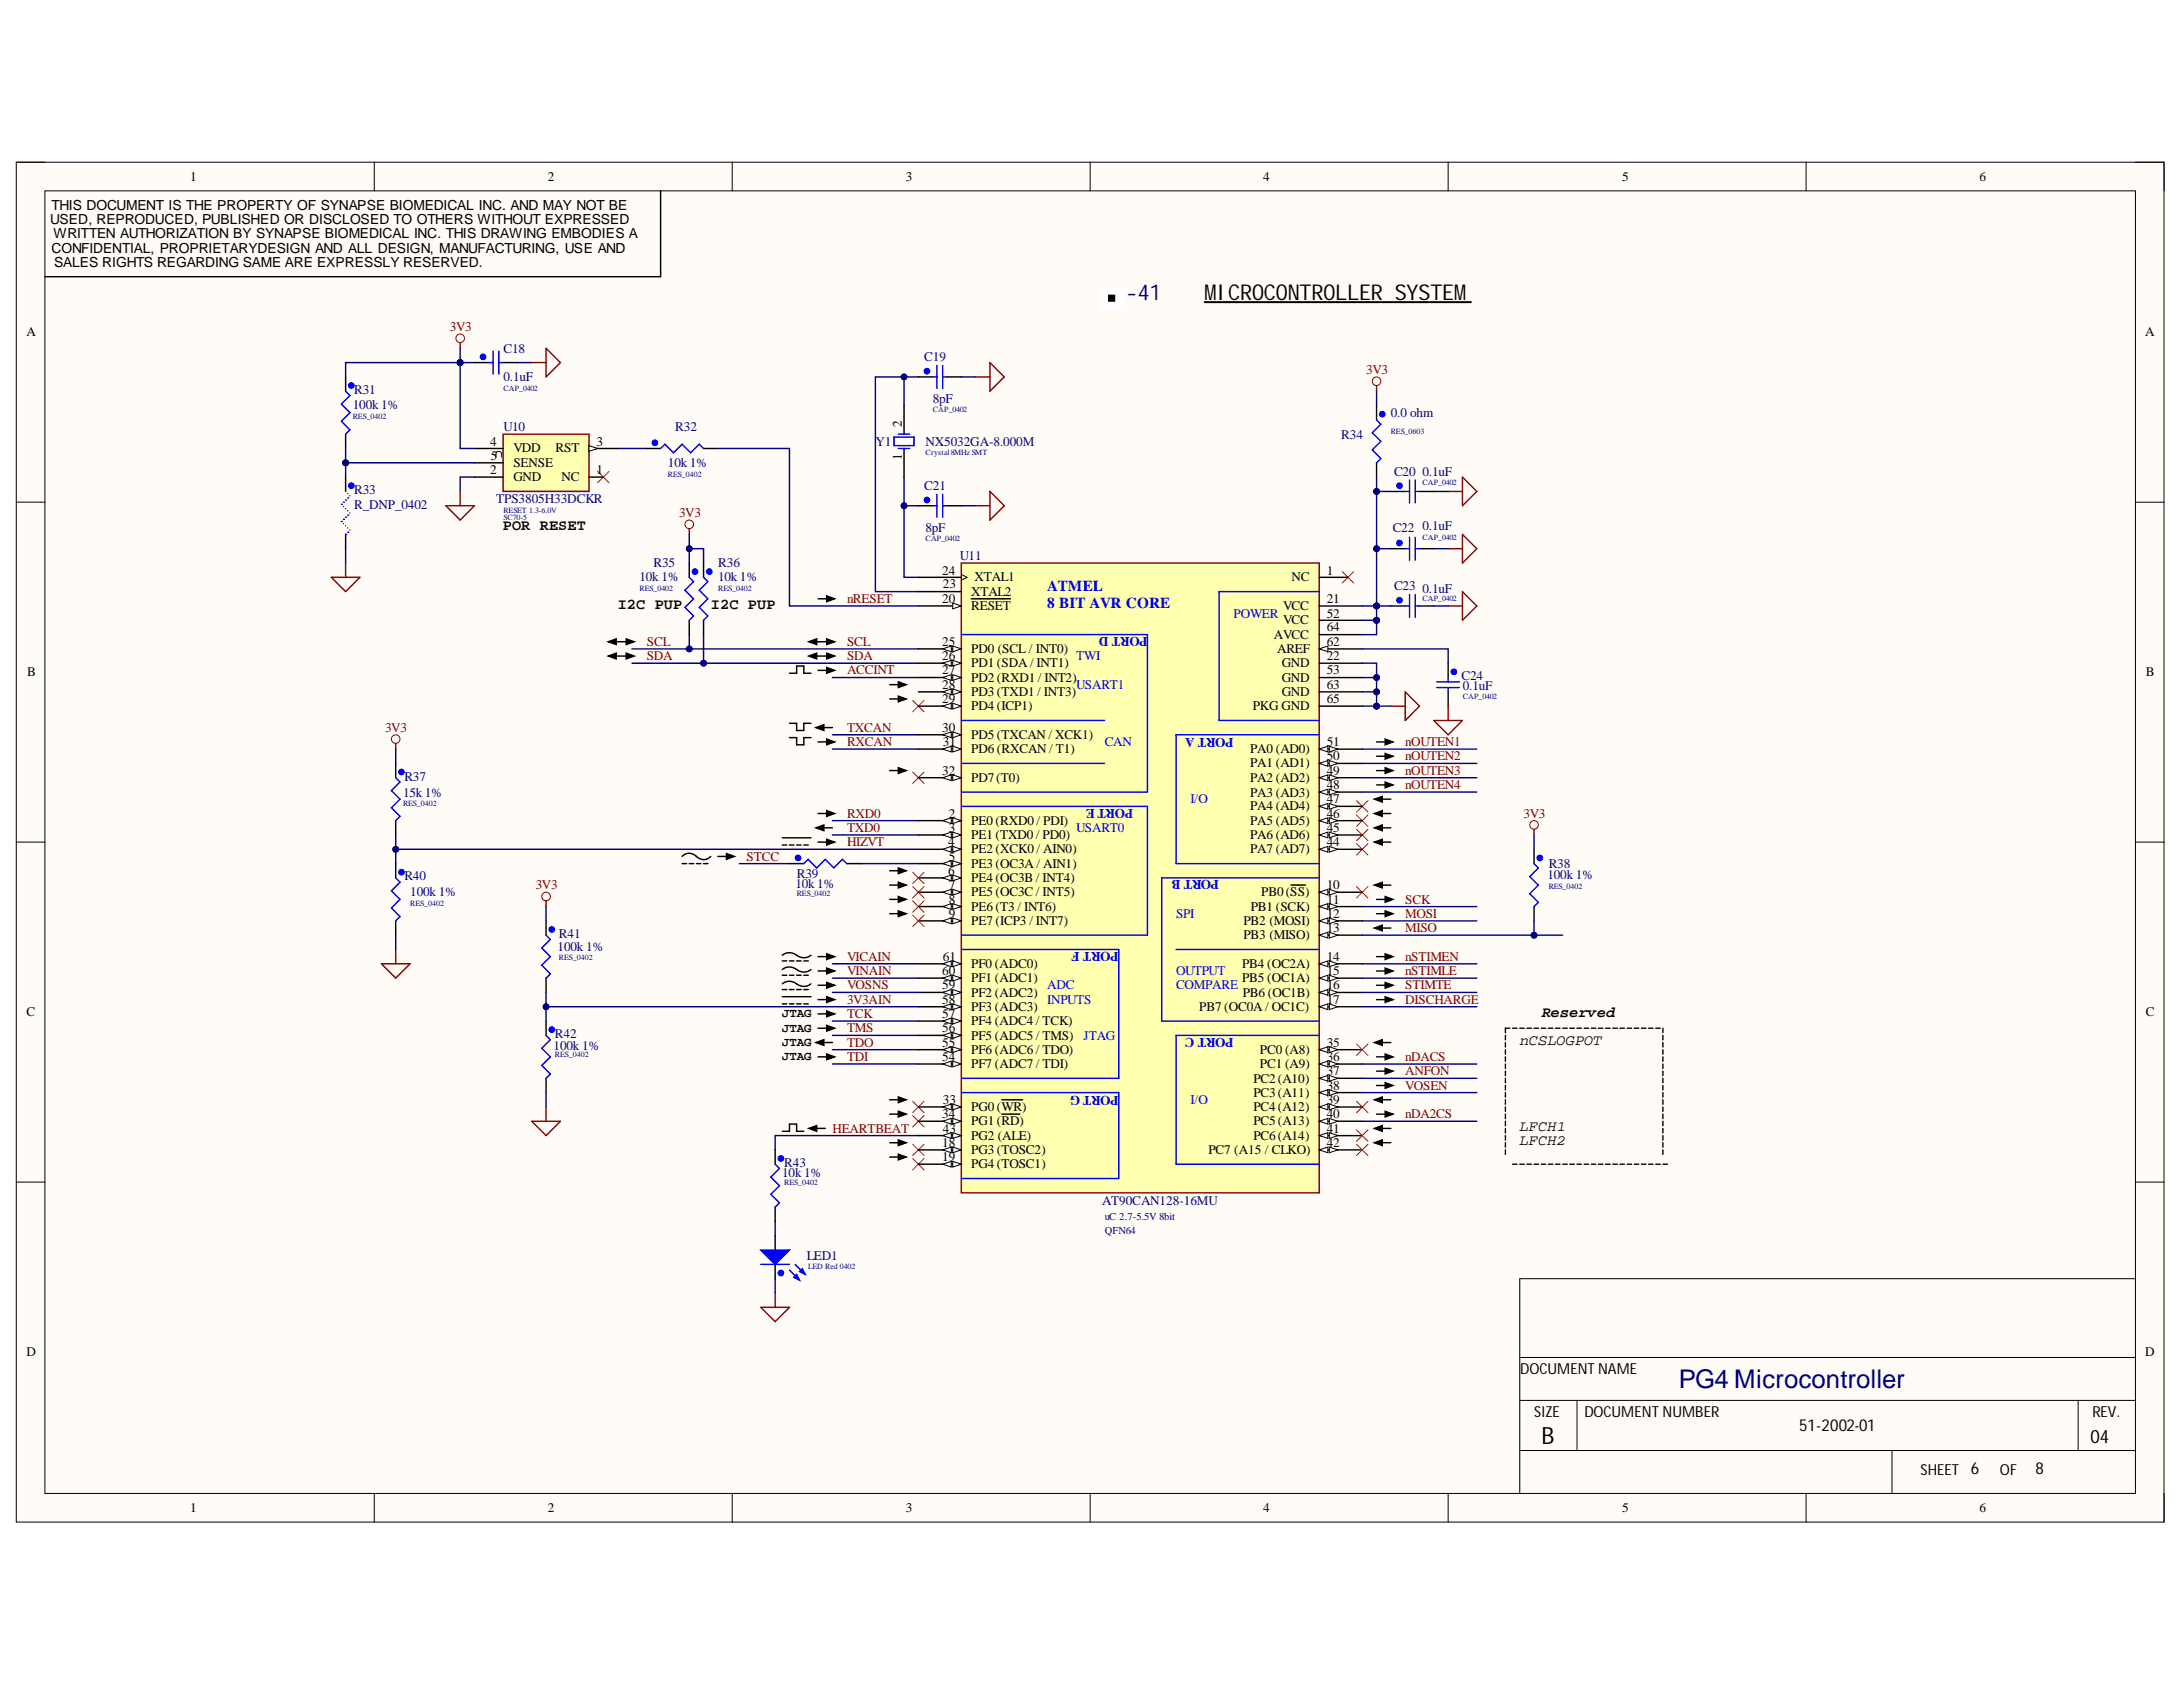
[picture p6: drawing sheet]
<svg xmlns="http://www.w3.org/2000/svg" width="279mm" height="216mm" viewBox="0 0 279 216" stroke-linecap="round" stroke-linejoin="round" font-family="sans-serif">
<defs><g id="words">
<text font-size="3.3" fill="#000080" x="214.9" y="177.6">PG4 Microcontroller</text>
<text font-size="3" x="197.3" y="184.8">B</text>
<text font-size="2.8" fill="#000080" x="144.1" y="38.4">-41</text>
<g font-size="2.8">
<text x="154.2" y="38.4">M</text>
<text x="155.7" y="38.4">ICROCONTROLLER SYSTEM</text>
</g>
<text font-size="2.4" x="267.6" y="184.6">04</text>
<g font-size="2.1">
<text x="230.3" y="183.2">51-2002-01</text>
<text x="260.5" y="188.7">8</text>
</g>
<g font-size="1.9">
<text x="64.4" y="67.9">POR RESET</text>
<text x="79.1" y="77.9">I2C PUP</text>
<text x="91" y="77.9">I2C PUP</text>
<text x="197.3" y="130.2">Reserved</text>
<text x="194.5" y="133.7">nCSLOGPOT</text>
<text x="194.5" y="144.7">LFCH1</text>
<text x="194.5" y="146.6">LFCH2</text>
<text x="194.6" y="175.9">DOCUMENT NAME</text>
<text x="196.4" y="181.4">SIZE</text>
<text x="202.8" y="181.4">DOCUMENT NUMBER</text>
<text x="267.8" y="181.4">REV.</text>
<text x="245.8" y="188.8">SHEET 6</text>
<text x="256" y="188.8">OF</text>
</g>
<g font-size="1.9" fill="#00f">
<text x="134" y="75.7">ATMEL</text>
<text x="134" y="77.8">8 BIT AVR CORE</text>
</g>
<g font-size="1.8">
<text x="6.4" y="28.7">USED, REPRODUCED, PUBLISHED OR DISCLOSED TO OTHERS WITHOUT EXPRESSED</text>
<text x="6.6" y="26.9">THIS DOCUMENT IS THE PROPERTY OF SYNAPSE BIOMEDICAL INC. AND MAY NOT BE</text>
<text x="6.6" y="32.4">CONFIDENTIAL, PROPRIETARYDESIGN AND ALL DESIGN, MANUFACTURING, USE AND</text>
<text x="6.8" y="30.5">WRITTEN AUTHORIZATION BY SYNAPSE BIOMEDICAL INC. THIS DRAWING EMBODIES A</text>
<text x="6.9" y="34.1">SALES RIGHTS REGARDING SAME ARE EXPRESSLY RESERVED.</text>
</g>
<g font-size="1.7">
<text x="24.4" y="23.2">1</text>
<text x="70.1" y="23.2">2</text>
<text x="115.9" y="23.2">3</text>
<text x="161.7" y="23.2">4</text>
<text x="207.6" y="23.2">5</text>
<text x="253.3" y="23.2">6</text>
<text x="3.4" y="43">A</text>
<text x="274.6" y="43">A</text>
<text x="62.7" y="57.1">4</text>
<text x="62.8" y="58.8">5</text>
<text x="65.7" y="57.9">VDD</text>
<text x="65.7" y="59.8">SENSE</text>
<text x="71.1" y="57.9">RST</text>
<text x="76.4" y="57.1">3</text>
<text x="115.4" y="58.9" transform="rotate(-90 115.4 58.9)">1</text>
<text x="115.4" y="54.7" transform="rotate(-90 115.4 54.7)">2</text>
<text x="62.7" y="60.7">2</text>
<text x="65.7" y="61.6">GND</text>
<text x="71.9" y="61.6">NC</text>
<text x="76.4" y="60.7">1</text>
<text x="120.6" y="77.2">20</text>
<text x="120.6" y="73.5">24</text>
<text x="120.7" y="75.3">23</text>
<text x="124.3" y="76.2">XTAL2</text>
<text x="124.7" y="74.4">XTAL1</text>
<text x="165.3" y="74.4">NC</text>
<text x="169.8" y="73.5">1</text>
<text x="169.8" y="77.2">21</text>
<text x="120.6" y="82.7">25</text>
<text x="124.3" y="78.1">RESET</text>
<text x="124.3" y="83.6">PD0 (SCL / INT0)</text>
<text x="163" y="81.7">AVCC</text>
<text x="163.5" y="83.6">AREF</text>
<text x="164.2" y="78.1">VCC</text>
<text x="164.2" y="79.9">VCC</text>
<text x="169.8" y="79">52</text>
<text x="169.8" y="82.7">62</text>
<text x="169.8" y="80.8">64</text>
<text x="3.5" y="86.6">B</text>
<text x="120.6" y="84.5">26</text>
<text x="120.6" y="86.3">27</text>
<text x="120.6" y="88.2">28</text>
<text x="124.3" y="85.4">PD1 (SDA / INT1)</text>
<text x="124.3" y="87.2">PD2 (RXD1 / INT2)</text>
<text x="124.3" y="89.1">PD3 (TXD1 / INT3)</text>
<text x="164" y="85.4">GND</text>
<text x="164" y="87.2">GND</text>
<text x="164" y="89.1">GND</text>
<text x="169.8" y="84.5">22</text>
<text x="169.8" y="86.3">53</text>
<text x="169.8" y="88.2">63</text>
<text x="274.7" y="86.6">B</text>
<text x="120.6" y="90">29</text>
<text x="120.6" y="93.7">30</text>
<text x="120.7" y="95.5">31</text>
<text x="124.3" y="90.9">PD4 (ICP1)</text>
<text x="124.3" y="94.6">PD5 (TXCAN / XCK1)</text>
<text x="160.3" y="90.9">PKG GND</text>
<text x="169.8" y="95.5">51</text>
<text x="169.8" y="90">65</text>
<text x="120.6" y="99.2">32</text>
<text x="124.3" y="96.4">PD6 (RXCAN / T1)</text>
<text x="124.3" y="100.1">PD7(T0)</text>
<text x="160" y="101.9">PA3 (AD3)</text>
<text x="160" y="100.1">PA2 (AD2)</text>
<text x="160" y="98.2">PA1 (AD1)</text>
<text x="160" y="96.4">PA0 (AD0)</text>
<text x="169.8" y="101">48</text>
<text x="169.8" y="99.2">49</text>
<text x="169.8" y="97.3">50</text>
<text x="121.4" y="104.6">2</text>
<text x="121.4" y="106.5">3</text>
<text x="124.3" y="105.6">PE0 (RXD0 / PDI)</text>
<text x="124.3" y="107.4">PE1 (TXD0 / PD0)</text>
<text x="160" y="107.4">PA6 (AD6)</text>
<text x="160" y="105.6">PA5 (AD5)</text>
<text x="160" y="103.7">PA4 (AD4)</text>
<text x="169.8" y="106.5">45</text>
<text x="169.8" y="104.6">46</text>
<text x="169.8" y="102.8">47</text>
<text x="121.3" y="108.3">4</text>
<text x="121.3" y="112">6</text>
<text x="121.4" y="110.1">5</text>
<text x="121.4" y="113.8">7</text>
<text x="124.3" y="109.2">PE2 (XCK0 / AIN0)</text>
<text x="124.3" y="111.1">PE3 (OC3A / AIN1)</text>
<text x="124.3" y="112.9">PE4 (OC3B / INT4)</text>
<text x="160" y="109.2">PA7 (AD7)</text>
<text x="169.8" y="113.8">10</text>
<text x="169.8" y="108.3">44</text>
<text x="121.4" y="115.6">8</text>
<text x="121.4" y="117.5">9</text>
<text x="124.3" y="114.7">PE5 (OC3C / INT5)</text>
<text x="124.3" y="116.6">PE6 (T3 / INT6)</text>
<text x="124.3" y="118.4">PE7 (ICP3 / INT7)</text>
<text x="159.1" y="118.4">PB2 (MOSI)</text>
<text x="160.1" y="116.6">PB1 (SCK)</text>
<text x="161.4" y="114.7">PB0(SS)</text>
<text x="169.8" y="115.6">11</text>
<text x="169.8" y="117.5">12</text>
<text x="169.8" y="119.3">13</text>
<text x="120.6" y="124.8">60</text>
<text x="120.7" y="123">61</text>
<text x="124.3" y="125.7">PF1 (ADC1)</text>
<text x="124.3" y="123.9">PF0 (ADC0)</text>
<text x="159" y="123.9">PB4 (OC2A)</text>
<text x="159" y="125.7">PB5 (OC1A)</text>
<text x="159.1" y="120.2">PB3 (MISO)</text>
<text x="169.8" y="123">14</text>
<text x="169.8" y="124.8">15</text>
<text x="3.4" y="130.1">C</text>
<text x="120.6" y="130.3">57</text>
<text x="120.6" y="128.5">58</text>
<text x="120.6" y="126.6">59</text>
<text x="124.3" y="131.2">PF4 (ADC4 / TCK)</text>
<text x="124.3" y="129.4">PF3 (ADC3)</text>
<text x="124.3" y="127.6">PF2 (ADC2)</text>
<text x="153.5" y="129.4">PB7 (OC0A / OC1C)</text>
<text x="159.1" y="127.6">PB6 (OC1B)</text>
<text x="169.8" y="126.6">16</text>
<text x="169.8" y="128.5">17</text>
<text x="274.7" y="130.1">C</text>
<text x="120.6" y="135.8">54</text>
<text x="120.6" y="134">55</text>
<text x="120.6" y="132.1">56</text>
<text x="124.3" y="136.7">PF7 (ADC7 / TDI)</text>
<text x="124.3" y="134.9">PF6 (ADC6 / TDO)</text>
<text x="124.3" y="133">PF5 (ADC5 / TMS)</text>
<text x="161.3" y="134.9">PC0 (A8)</text>
<text x="161.3" y="136.7">PC1 (A9)</text>
<text x="169.8" y="134">35</text>
<text x="169.8" y="135.8">36</text>
<text x="169.8" y="137.6">37</text>
<text x="120.6" y="143.1">34</text>
<text x="120.7" y="141.2">33</text>
<text x="124.3" y="142.2">PG0 (WR)</text>
<text x="160.4" y="138.5">PC2(A10)</text>
<text x="160.4" y="140.4">PC3(A11)</text>
<text x="160.4" y="142.2">PC4(A12)</text>
<text x="169.8" y="139.5">38</text>
<text x="169.8" y="141.2">39</text>
<text x="169.8" y="143.1">40</text>
<text x="120.6" y="146.7">18</text>
<text x="120.6" y="148.6">19</text>
<text x="120.7" y="145">43</text>
<text x="124.3" y="147.7">PG3 (TOSC2)</text>
<text x="124.3" y="149.5">PG4 (TOSC1)</text>
<text x="124.3" y="144">PG1 (RD)</text>
<text x="124.3" y="145.9">PG2 (ALE)</text>
<text x="154.7" y="147.7">PC7 (A15 / CLKO)</text>
<text x="160.4" y="144">PC5(A13)</text>
<text x="160.4" y="145.9">PC6(A14)</text>
<text x="169.8" y="145">41</text>
<text x="169.8" y="146.7">42</text>
<text x="3.4" y="173.5">D</text>
<text x="274.6" y="173.5">D</text>
<text x="24.4" y="193.5">1</text>
<text x="70.1" y="193.5">2</text>
<text x="115.9" y="193.5">3</text>
<text x="161.7" y="193.5">4</text>
<text x="207.6" y="193.5">5</text>
<text x="253.3" y="193.5">6</text>
</g>
<g font-size="1.7" fill="#800000">
<text x="57.6" y="42.3">3V3</text>
<text x="174.9" y="47.8">3V3</text>
<text x="86.9" y="66.2">3V3</text>
<text x="108.4" y="77.2">nRESET</text>
<text x="82.8" y="82.7">SCL</text>
<text x="108.4" y="82.7">SCL</text>
<text x="82.8" y="84.5">SDA</text>
<text x="108.4" y="84.5">SDA</text>
<text x="108.4" y="86.3">ACCINT</text>
<text x="49.3" y="93.7">3V3</text>
<text x="108.4" y="95.5">RXCAN</text>
<text x="108.4" y="93.7">TXCAN</text>
<text x="179.9" y="95.5">nOUTEN1</text>
<text x="179.9" y="97.3">nOUTEN2</text>
<text x="179.9" y="99.2">nOUTEN3</text>
<text x="179.9" y="101">nOUTEN4</text>
<text x="108.4" y="104.6">RXD0</text>
<text x="108.4" y="106.5">TXD0</text>
<text x="195" y="104.6">3V3</text>
<text x="68.6" y="113.8">3V3</text>
<text x="95.6" y="110.1">STCC</text>
<text x="108.4" y="108.3">HIZVT</text>
<text x="179.9" y="115.6">SCK</text>
<text x="179.9" y="117.5">MOSI</text>
<text x="179.9" y="119.3">MISO</text>
<text x="108.4" y="123">VICAIN</text>
<text x="108.4" y="124.8">VINAIN</text>
<text x="179.9" y="123">nSTIMEN</text>
<text x="179.9" y="124.8">nSTIMLE</text>
<text x="108.4" y="130.3">TCK</text>
<text x="108.4" y="126.6">VOSNS</text>
<text x="108.4" y="128.5">3V3AIN</text>
<text x="179.9" y="128.5">DISCHARGE</text>
<text x="179.9" y="126.6">STIMTE</text>
<text x="108.4" y="132.1">TMS</text>
<text x="108.4" y="134">TDO</text>
<text x="108.4" y="135.8">TDI</text>
<text x="179.9" y="135.8">nDACS</text>
<text x="179.9" y="137.6">ANFON</text>
<text x="179.9" y="143.1">nDA2CS</text>
<text x="179.9" y="139.5">VOSEN</text>
<text x="106.5" y="145">HEARTBEAT</text>
</g>
<g font-size="1.7" fill="#000080">
<text x="64.4" y="45.1">C18</text>
<text x="118.3" y="46.2">C19</text>
<text x="45.2" y="52.4">100k 1%</text>
<text x="45.3" y="50.5">R31</text>
<text x="64.4" y="48.8">0.1uF</text>
<text x="119.4" y="51.6">8pF</text>
<text x="178" y="53.3">0.0 ohm</text>
<text x="64.4" y="55.2">U10</text>
<text x="85.5" y="59.8">10k 1%</text>
<text x="86.4" y="55.2">R32</text>
<text x="112" y="57.1">Y1</text>
<text x="118.5" y="57.1">NX5032GA-8.000M</text>
<text x="171.7" y="56.1">R34</text>
<text x="45.3" y="63.2">R33</text>
<text x="45.3" y="65.1">R_DNP_0402</text>
<text x="63.5" y="64.3">TPS3805H33DCKR</text>
<text x="118.3" y="62.7">C21</text>
<text x="178.4" y="60.9">C20</text>
<text x="182.1" y="60.9">0.1uF</text>
<text x="118.5" y="68">8pF</text>
<text x="122.9" y="71.7">U11</text>
<text x="178.3" y="68">C22</text>
<text x="182.1" y="67.8">0.1uF</text>
<text x="81.9" y="74.4">10k 1%</text>
<text x="83.6" y="72.6">R35</text>
<text x="91.9" y="74.4">10k 1%</text>
<text x="91.9" y="72.6">R36</text>
<text x="178.4" y="75.5">C23</text>
<text x="182.1" y="75.9">0.1uF</text>
<text x="187.1" y="87.1">C24</text>
<text x="187.2" y="88.3">0.1uF</text>
<text x="51.6" y="101.9">15k 1%</text>
<text x="51.8" y="99.9">R37</text>
<text x="51.8" y="112.7">R40</text>
<text x="101.8" y="113.6">10k 1%</text>
<text x="102" y="112.3">R39</text>
<text x="198" y="112.5">100k 1%</text>
<text x="198.2" y="111.1">R38</text>
<text x="52.5" y="114.7">100k 1%</text>
<text x="71.4" y="121.7">100k 1%</text>
<text x="71.5" y="120">R41</text>
<text x="70.9" y="134.3">100k 1%</text>
<text x="71" y="132.9">R42</text>
<text x="100.4" y="149.4">R43</text>
<text x="100.1" y="150.6">10k 1%</text>
<text x="141" y="154.3">AT90CAN128-16MU</text>
<text x="103.2" y="161.3">LED1</text>
</g>
<g font-size="1.7" fill="#00f">
<text x="146.9" y="81.6" transform="rotate(-180 146.9 81.6)">PORT D</text>
<text x="157.9" y="79">POWER</text>
<text x="137.8" y="84.5">TWI</text>
<text x="137.8" y="88.2">USART1</text>
<text x="141.4" y="95.5">CAN</text>
<text x="157.9" y="94.4" transform="rotate(-180 157.9 94.4)">PORT A</text>
<text x="137.8" y="106.5">USART0</text>
<text x="145" y="103.5" transform="rotate(-180 145 103.5)">PORT E</text>
<text x="152.4" y="102.8">I/O</text>
<text x="156" y="112.7" transform="rotate(-180 156 112.7)">PORT B</text>
<text x="150.5" y="117.5">SPI</text>
<text x="143.2" y="121.9" transform="rotate(-180 143.2 121.9)">PORT F</text>
<text x="150.5" y="124.8">OUTPUT</text>
<text x="134" y="126.6">ADC</text>
<text x="134" y="128.5">INPUTS</text>
<text x="150.5" y="126.6">COMPARE</text>
<text x="138.7" y="133">JTAG</text>
<text x="157.9" y="132.9" transform="rotate(-180 157.9 132.9)">PORT C</text>
<text x="143.2" y="140.2" transform="rotate(-180 143.2 140.2)">PORT G</text>
<text x="152.4" y="141.2">I/O</text>
</g>
<g font-size="1.6">
<text x="100.1" y="130.2">JTAG</text>
<text x="100.1" y="135.7">JTAG</text>
<text x="100.1" y="133.8">JTAG</text>
<text x="100.1" y="132">JTAG</text>
</g>
<g font-size="1.4" fill="#000080">
<text x="141.4" y="157.9">QFN64</text>
<text x="141.4" y="156.1">uC 2.7-5.5V 8bit</text>
</g>
<g font-size="1" fill="#000080">
<text x="45.2" y="53.7">RES_0402</text>
<text x="64.4" y="50">CAP_0402</text>
<text x="119.4" y="52.7">CAP_0402</text>
<text x="118.5" y="58.2">Crystal8MHz SMT</text>
<text x="178" y="55.5">RES_0603</text>
<text x="64.4" y="65.6">RESET 1.3-6.0V</text>
<text x="85.5" y="61">RES_0402</text>
<text x="182.1" y="62.1">CAP_0402</text>
<text x="64.4" y="66.5">SC70-5</text>
<text x="118.5" y="69.2">CAP_0402</text>
<text x="182.1" y="69.1">CAP_0402</text>
<text x="81.9" y="75.7">RES_0402</text>
<text x="91.9" y="75.7">RES_0402</text>
<text x="182.1" y="76.9">CAP_0402</text>
<text x="187.2" y="89.4">CAP_0402</text>
<text x="51.6" y="103.1">RES_0402</text>
<text x="198.2" y="113.8">RES_0402</text>
<text x="52.5" y="116">RES_0402</text>
<text x="102" y="114.7">RES_0402</text>
<text x="71.5" y="122.9">RES_0402</text>
<text x="71" y="135.3">RES_0402</text>
<text x="100.4" y="151.6">RES_0402</text>
<text x="103.4" y="162.5">LED Red 0402</text>
</g>
</g></defs>
<path d="M2.1 20.8h274.9v174h-274.9z" fill-rule="evenodd" fill="#fffcf8"/>
<path d="M2.1 20.8h274.9v174h-274.9z" fill="none" stroke="#000" stroke-width=".13"/>
<path d="M5.8 24.4h267.5v166.7h-267.5z" fill-rule="evenodd" fill="#fffcf8"/>
<g fill="none" stroke="#000" stroke-width=".13">
<path d="M2.1 20.8h3.7M5.8 24.4h267.5v166.7h-267.5zM47.9 20.8v3.6M93.7 20.8v3.6M139.5 20.8v3.6M185.3 20.8v3.6M231.2 20.8v3.6M273.3 20.8h3.7v3.6M2.1 64.3h3.7M273.3 64.3h3.7M2.1 107.8h3.7M273.3 107.8h3.7"/>
<path d="M2.1 151.3h3.7M273.3 151.3h3.7M194.5 179.2h78.8M194.5 173.7h78.8M201.8 179.2v6.4M266 179.2v6.4M273.3 163.6h-78.8v27.5M47.9 191.1v3.7M93.7 191.1v3.7M139.5 191.1v3.7M185.3 191.1v3.7M194.5 185.6h78.8"/>
<path d="M231.2 191.1v3.7M242.2 185.6v5.5M277 191.1v3.7"/>
</g>
<path d="M84.6 24.4v11h-78.8" fill="none" stroke="#000" stroke-width=".18"/>
<path d="M178 90.4h1.9M179.9 88.5l1.8 1.9-1.8 1.8z" fill="none" stroke="#800000" stroke-width=".18"/>
<path d="M174.4 86.7h1.8" fill="none" stroke="#000080" stroke-width=".18"/>
<circle cx="176.2" cy="86.7" r=".37" fill="#000080"/>
<circle cx="176.2" cy="86.7" r=".37" fill="none" stroke="#000080" stroke-width=".13"/>
<path d="M174.4 88.5h1.8" fill="none" stroke="#000080" stroke-width=".18"/>
<circle cx="176.2" cy="88.5" r=".37" fill="#000080"/>
<circle cx="176.2" cy="88.5" r=".37" fill="none" stroke="#000080" stroke-width=".13"/>
<path d="M115.7 61.1v12.8h1.8M106.5 94h11M106.5 95.9h11M106.5 136.2h11M106.5 134.3h11M106.5 132.5h11M106.5 130.7h11" fill="none" stroke="#000080" stroke-width=".18"/>
<circle cx="176.2" cy="48.8" r=".55" fill="none" stroke="#800000" stroke-width=".13"/>
<path d="M124.9 48.2h1.8M126.7 46.4l1.8 1.8-1.8 1.9zM176.2 49.3v.8M124.9 64.7h1.8M126.7 62.9l1.8 1.8-1.8 1.9z" fill="none" stroke="#800000" stroke-width=".18"/>
<path d="M171.8 73.2l1.5 1.4M173.3 73.2l-1.5 1.4" fill="none" stroke="#f00" stroke-width=".13"/>
<circle cx="115.7" cy="64.7" r=".37" fill="#000080"/>
<circle cx="115.7" cy="64.7" r=".37" fill="none" stroke="#000080" stroke-width=".13"/>
<path d="M117.5 48.2h-5.5v27.5h5.5" fill="none" stroke="#000080" stroke-width=".18"/>
<circle cx="115.7" cy="48.2" r=".37" fill="#000080"/>
<circle cx="115.7" cy="48.2" r=".37" fill="none" stroke="#000080" stroke-width=".13"/>
<path d="M123 48.2h1.9M115.7 64.7h1.8M123 64.7h1.9" fill="none" stroke="#000080" stroke-width=".18"/>
<circle cx="115.7" cy="64.7" r=".37" fill="#000080"/>
<circle cx="115.7" cy="64.7" r=".37" fill="none" stroke="#000080" stroke-width=".13"/>
<g fill="none" stroke="#f00" stroke-width=".13">
<path d="M116.8 89.6l1.5 1.5M118.3 89.6l-1.5 1.5M173.6 102.5l1.5 1.4M173.6 104.3l1.5 1.5M173.6 106.1l1.5 1.5M173.6 108l1.5 1.4M175.1 102.5l-1.5 1.4M175.1 104.3l-1.5 1.5M175.1 106.1l-1.5 1.5M175.1 108l-1.5 1.4M116.8 142.8l1.5 1.4M116.8 140.9l1.5 1.5"/>
<path d="M116.8 148.3l1.5 1.4M116.8 146.4l1.5 1.5M118.3 142.8l-1.5 1.4M118.3 140.9l-1.5 1.5M118.3 148.3l-1.5 1.4M118.3 146.4l-1.5 1.5"/>
</g>
<path d="M176.2 70.2h1.8M183.5 77.6h1.8M183.5 70.2h1.8M183.5 62.9h1.8M106.5 106.9h11M106.5 105h11M174.4 116h14.6M174.4 117.9h14.6M99.2 156.3v1.9M117.5 145.3h-18.3v1.9" fill="none" stroke="#000080" stroke-width=".18"/>
<path d="M185.3 77.6h1.9M185.3 70.2h1.9M185.3 62.9h1.9M187.2 61.1l1.8 1.8-1.8 1.8zM187.2 68.4l1.8 1.8-1.8 1.9zM187.2 75.7l1.8 1.9-1.8 1.8z" fill="none" stroke="#800000" stroke-width=".18"/>
<circle cx="176.2" cy="70.2" r=".37" fill="#000080"/>
<circle cx="176.2" cy="70.2" r=".37" fill="none" stroke="#000080" stroke-width=".13"/>
<path d="M116.8 98.8l1.5 1.5M118.3 98.8l-1.5 1.5" fill="none" stroke="#f00" stroke-width=".13"/>
<path d="M80.9 83h36.6" fill="none" stroke="#000080" stroke-width=".18"/>
<circle cx="88.2" cy="83" r=".37" fill="#000080"/>
<circle cx="88.2" cy="83" r=".37" fill="none" stroke="#000080" stroke-width=".13"/>
<path d="M80.9 84.9h36.6" fill="none" stroke="#000080" stroke-width=".18"/>
<circle cx="90" cy="84.9" r=".37" fill="#000080"/>
<circle cx="90" cy="84.9" r=".37" fill="none" stroke="#000080" stroke-width=".13"/>
<circle cx="88.2" cy="67.1" r=".55" fill="none" stroke="#800000" stroke-width=".13"/>
<path d="M88.2 67.7v.7" fill="none" stroke="#800000" stroke-width=".18"/>
<path d="M88.2 81.2v1.8" fill="none" stroke="#000080" stroke-width=".18"/>
<circle cx="88.2" cy="83" r=".37" fill="#000080"/>
<circle cx="88.2" cy="83" r=".37" fill="none" stroke="#000080" stroke-width=".13"/>
<path d="M90 81.2v3.7" fill="none" stroke="#000080" stroke-width=".18"/>
<circle cx="90" cy="84.9" r=".37" fill="#000080"/>
<circle cx="90" cy="84.9" r=".37" fill="none" stroke="#000080" stroke-width=".13"/>
<path d="M88.2 68.4v3.7" fill="none" stroke="#000080" stroke-width=".18"/>
<circle cx="88.2" cy="70.2" r=".37" fill="#000080"/>
<circle cx="88.2" cy="70.2" r=".37" fill="none" stroke="#000080" stroke-width=".13"/>
<path d="M173.6 113.5l1.5 1.4M175.1 113.5l-1.5 1.4" fill="none" stroke="#f00" stroke-width=".13"/>
<path d="M104.4 93.1l1-.3v.7zM104.7 93.1h1.8M104.7 95h1.8M105.8 94.6l1 .4-1 .3zM104.4 105.9l1-.3v.7zM104.7 104.1h1.8M104.7 105.9h1.8M105.8 103.7l1 .4-1 .4z" fill="none" stroke="#000" stroke-width=".18"/>
<path d="M104.4 93.1l1-.3v.7zM105.8 94.6l1 .4-1 .3zM104.4 105.9l1-.3v.7zM105.8 103.7l1 .4-1 .4z" fill="#000"/>
<path d="M176.2 90.4h1.8" fill="none" stroke="#000080" stroke-width=".18"/>
<circle cx="176.2" cy="90.4" r=".37" fill="#000080"/>
<circle cx="176.2" cy="90.4" r=".37" fill="none" stroke="#000080" stroke-width=".13"/>
<path d="M174.4 77.6h1.8" fill="none" stroke="#000080" stroke-width=".18"/>
<circle cx="176.2" cy="77.5" r=".37" fill="#000080"/>
<circle cx="176.2" cy="77.5" r=".37" fill="none" stroke="#000080" stroke-width=".13"/>
<path d="M115.7 48.2v3.7" fill="none" stroke="#000080" stroke-width=".18"/>
<circle cx="115.7" cy="48.2" r=".37" fill="#000080"/>
<circle cx="115.7" cy="48.2" r=".37" fill="none" stroke="#000080" stroke-width=".13"/>
<path d="M176.2 77.6h1.8" fill="none" stroke="#000080" stroke-width=".18"/>
<circle cx="176.2" cy="77.5" r=".37" fill="#000080"/>
<circle cx="176.2" cy="77.5" r=".37" fill="none" stroke="#000080" stroke-width=".13"/>
<path d="M176.2 62.9h1.8" fill="none" stroke="#000080" stroke-width=".18"/>
<circle cx="176.2" cy="62.9" r=".37" fill="#000080"/>
<circle cx="176.2" cy="62.9" r=".37" fill="none" stroke="#000080" stroke-width=".13"/>
<g fill="none" stroke="#000" stroke-width=".18">
<path d="M103.5 82.1l1-.3v.7zM103.5 84l1-.4v.7zM103.8 82.1h2.7M103.8 84h2.7M104.7 85.8h1.8M105.8 81.8l1 .3-1 .4zM105.8 83.6l1 .4-1 .3zM105.8 85.4l1 .4-1 .4zM175.9 118.8l1-.4v.7zM176.2 115.1h1.8M176.2 116.9h1.8M176.2 118.8h1.8"/>
<path d="M177.3 114.7l1 .4-1 .4zM177.3 116.6l1 .3-1 .4zM104.7 122.4h1.8M104.7 124.3h1.8M105.8 122.1l1 .3-1 .4zM105.8 123.9l1 .4-1 .3zM103.5 144.4l1-.4v.8zM103.8 144.4h1.8"/>
</g>
<path d="M103.5 82.1l1-.3v.7zM103.5 84l1-.4v.7zM105.8 81.8l1 .3-1 .4zM105.8 83.6l1 .4-1 .3zM105.8 85.4l1 .4-1 .4zM175.9 118.8l1-.4v.7zM177.3 114.7l1 .4-1 .4zM177.3 116.6l1 .3-1 .4zM105.8 122.1l1 .3-1 .4zM105.8 123.9l1 .4-1 .3zM103.5 144.4l1-.4v.8z" fill="#000"/>
<path d="M88.2 70.2h1.8v1.9" fill="none" stroke="#000080" stroke-width=".18"/>
<circle cx="88.2" cy="70.2" r=".37" fill="#000080"/>
<circle cx="88.2" cy="70.2" r=".37" fill="none" stroke="#000080" stroke-width=".13"/>
<g fill="none" stroke="#000" stroke-width=".18">
<path d="M104.7 76.6h1.8M105.8 76.3l1 .3-1 .4zM113.9 89.5h1.8M115 89.1l1 .4-1 .3zM113.9 113.3h1.8M113.9 111.4h1.8M113.9 115.1h1.8M113.9 116.9h1.8M115 111.1l1 .3-1 .4zM115 112.9l1 .4-1 .3zM115 114.7l1 .4-1 .4zM115 116.6l1 .3-1 .4z"/>
<path d="M175.9 102.3l1-.4v.7zM175.9 104.1l1-.4v.8zM175.9 105.9l1-.3v.7zM175.9 107.8l1-.4v.7zM175.9 113.3l1-.4v.7zM176.2 102.3h1.8M176.2 104.1h1.8M176.2 105.9h1.8M176.2 107.8h1.8M176.2 113.3h1.8M100.1 122.2a1.76 1.76 0 0 1 2.2 .2 1.42 1.42 0 0 0 1.5-.2M100.1 124.1a1.76 1.76 0 0 1 2.2 .2 1.42 1.42 0 0 0 1.5-.2"/>
<path d="M100.1 123h.6M100.1 124.8h.6M101 123h.6M101 124.8h.6M102 123h.5M102 124.8h.5M102.9 123h.6M102.9 124.8h.6M104.4 133.4l1-.3v.7zM104.7 129.8h1.8M104.7 131.6h1.8M104.7 133.4h1.8"/>
<path d="M104.7 135.3h1.8M105.8 129.4l1 .4-1 .3zM105.8 131.2l1 .4-1 .4zM105.8 134.9l1 .4-1 .3zM113.9 140.7h1.8M113.9 142.6h1.8M113.9 148.1h1.8M113.9 146.2h1.8M115 140.4l1 .3-1 .4zM115 142.2l1 .4-1 .3zM115 147.7l1 .4-1 .3zM115 145.9l1 .3-1 .4z"/>
</g>
<g fill="#000">
<path d="M105.8 76.3l1 .3-1 .4zM115 89.1l1 .4-1 .3zM115 111.1l1 .3-1 .4zM115 112.9l1 .4-1 .3zM115 114.7l1 .4-1 .4zM115 116.6l1 .3-1 .4zM175.9 102.3l1-.4v.7zM175.9 104.1l1-.4v.8zM175.9 105.9l1-.3v.7zM175.9 107.8l1-.4v.7zM175.9 113.3l1-.4v.7zM104.4 133.4l1-.3v.7z"/>
<path d="M105.8 129.4l1 .4-1 .3zM105.8 131.2l1 .4-1 .4zM105.8 134.9l1 .4-1 .3zM115 140.4l1 .3-1 .4zM115 142.2l1 .4-1 .3zM115 147.7l1 .4-1 .3zM115 145.9l1 .3-1 .4z"/>
</g>
<path d="M174.4 90.4h1.8" fill="none" stroke="#000080" stroke-width=".18"/>
<circle cx="176.2" cy="90.4" r=".37" fill="#000080"/>
<circle cx="176.2" cy="90.4" r=".37" fill="none" stroke="#000080" stroke-width=".13"/>
<path d="M173.6 140.9l1.5 1.5M175.1 140.9l-1.5 1.5" fill="none" stroke="#f00" stroke-width=".13"/>
<path d="M123 72.1h45.8v80.6h-45.8z" fill-rule="evenodd" fill="#ffffb0"/>
<path d="M123 72.1h45.8v80.6h-45.8z" fill="none" stroke="#800000" stroke-width=".18"/>
<path d="M168.8 73.9h3.7M117.5 105h5.5" fill="none" stroke="#000" stroke-width=".18"/>
<path d="M121.9 104.7l1.1 .3-1.1 .4z" fill="#f8fcff"/>
<path d="M121.9 104.7l1.1 .3-1.1 .4z" fill="none" stroke="#000" stroke-width=".13"/>
<path d="M120.7 105l1.1-.3v.7z" fill="#f8fcff"/>
<path d="M120.7 105l1.1-.3v.7z" fill="none" stroke="#000" stroke-width=".13"/>
<path d="M117.5 106.9h5.5" fill="none" stroke="#000" stroke-width=".18"/>
<path d="M121.9 106.5l1.1 .4-1.1 .3z" fill="#f8fcff"/>
<path d="M121.9 106.5l1.1 .4-1.1 .3z" fill="none" stroke="#000" stroke-width=".13"/>
<path d="M120.7 106.9l1.1-.4v.7z" fill="#f8fcff"/>
<path d="M120.7 106.9l1.1-.4v.7z" fill="none" stroke="#000" stroke-width=".13"/>
<path d="M117.5 108.7h5.5" fill="none" stroke="#000" stroke-width=".18"/>
<path d="M121.9 108.3l1.1 .4-1.1 .4z" fill="#f8fcff"/>
<path d="M121.9 108.3l1.1 .4-1.1 .4z" fill="none" stroke="#000" stroke-width=".13"/>
<path d="M120.7 108.7l1.1-.4v.8z" fill="#f8fcff"/>
<path d="M120.7 108.7l1.1-.4v.8z" fill="none" stroke="#000" stroke-width=".13"/>
<path d="M117.5 110.5h5.5" fill="none" stroke="#000" stroke-width=".18"/>
<path d="M121.9 110.2l1.1 .3-1.1 .4z" fill="#f8fcff"/>
<path d="M121.9 110.2l1.1 .3-1.1 .4z" fill="none" stroke="#000" stroke-width=".13"/>
<path d="M120.7 110.5l1.1-.3v.7z" fill="#f8fcff"/>
<path d="M120.7 110.5l1.1-.3v.7z" fill="none" stroke="#000" stroke-width=".13"/>
<path d="M117.5 112.4h5.5" fill="none" stroke="#000" stroke-width=".18"/>
<path d="M121.9 112l1.1 .4-1.1 .3z" fill="#f8fcff"/>
<path d="M121.9 112l1.1 .4-1.1 .3z" fill="none" stroke="#000" stroke-width=".13"/>
<path d="M120.7 112.4l1.1-.4v.7z" fill="#f8fcff"/>
<path d="M120.7 112.4l1.1-.4v.7z" fill="none" stroke="#000" stroke-width=".13"/>
<path d="M117.5 114.2h5.5" fill="none" stroke="#000" stroke-width=".18"/>
<path d="M121.9 113.8l1.1 .4-1.1 .4z" fill="#f8fcff"/>
<path d="M121.9 113.8l1.1 .4-1.1 .4z" fill="none" stroke="#000" stroke-width=".13"/>
<path d="M120.7 114.2l1.1-.4v.8z" fill="#f8fcff"/>
<path d="M120.7 114.2l1.1-.4v.8z" fill="none" stroke="#000" stroke-width=".13"/>
<path d="M117.5 116h5.5" fill="none" stroke="#000" stroke-width=".18"/>
<path d="M121.9 115.6l1.1 .4-1.1 .4z" fill="#f8fcff"/>
<path d="M121.9 115.6l1.1 .4-1.1 .4z" fill="none" stroke="#000" stroke-width=".13"/>
<path d="M120.7 116l1.1-.4v.8z" fill="#f8fcff"/>
<path d="M120.7 116l1.1-.4v.8z" fill="none" stroke="#000" stroke-width=".13"/>
<path d="M117.5 117.9h5.5" fill="none" stroke="#000" stroke-width=".18"/>
<path d="M121.9 117.5l1.1 .4-1.1 .3z" fill="#f8fcff"/>
<path d="M121.9 117.5l1.1 .4-1.1 .3z" fill="none" stroke="#000" stroke-width=".13"/>
<path d="M120.7 117.9l1.1-.4v.7z" fill="#f8fcff"/>
<path d="M120.7 117.9l1.1-.4v.7z" fill="none" stroke="#000" stroke-width=".13"/>
<path d="M168.8 114.2h5.6" fill="none" stroke="#000" stroke-width=".18"/>
<path d="M168.8 114.2l1.1-.4v.8z" fill="#f8fcff"/>
<path d="M168.8 114.2l1.1-.4v.8z" fill="none" stroke="#000" stroke-width=".13"/>
<path d="M170.1 113.8l1.1 .4-1.1 .4z" fill="#f8fcff"/>
<path d="M170.1 113.8l1.1 .4-1.1 .4z" fill="none" stroke="#000" stroke-width=".13"/>
<path d="M165.2 113.3h1.9M168.8 116h5.6" fill="none" stroke="#000" stroke-width=".18"/>
<path d="M168.8 116l1.1-.4v.8z" fill="#f8fcff"/>
<path d="M168.8 116l1.1-.4v.8z" fill="none" stroke="#000" stroke-width=".13"/>
<path d="M170.1 115.6l1.1 .4-1.1 .4z" fill="#f8fcff"/>
<path d="M170.1 115.6l1.1 .4-1.1 .4z" fill="none" stroke="#000" stroke-width=".13"/>
<path d="M168.8 117.9h5.6" fill="none" stroke="#000" stroke-width=".18"/>
<path d="M168.8 117.9l1.1-.4v.7z" fill="#f8fcff"/>
<path d="M168.8 117.9l1.1-.4v.7z" fill="none" stroke="#000" stroke-width=".13"/>
<path d="M170.1 117.5l1.1 .4-1.1 .3z" fill="#f8fcff"/>
<path d="M170.1 117.5l1.1 .4-1.1 .3z" fill="none" stroke="#000" stroke-width=".13"/>
<path d="M168.8 119.7h5.6" fill="none" stroke="#000" stroke-width=".18"/>
<path d="M168.8 119.7l1.1-.4v.8z" fill="#f8fcff"/>
<path d="M168.8 119.7l1.1-.4v.8z" fill="none" stroke="#000" stroke-width=".13"/>
<path d="M170.1 119.3l1.1 .4-1.1 .4z" fill="#f8fcff"/>
<path d="M170.1 119.3l1.1 .4-1.1 .4z" fill="none" stroke="#000" stroke-width=".13"/>
<path d="M168.8 123.3h5.6" fill="none" stroke="#000" stroke-width=".18"/>
<path d="M168.8 123.3l1.1-.3v.7z" fill="#f8fcff"/>
<path d="M168.8 123.3l1.1-.3v.7z" fill="none" stroke="#000" stroke-width=".13"/>
<path d="M170.1 123l1.1 .3-1.1 .4z" fill="#f8fcff"/>
<path d="M170.1 123l1.1 .3-1.1 .4z" fill="none" stroke="#000" stroke-width=".13"/>
<path d="M168.8 125.2h5.6" fill="none" stroke="#000" stroke-width=".18"/>
<path d="M168.8 125.2l1.1-.4v.7z" fill="#f8fcff"/>
<path d="M168.8 125.2l1.1-.4v.7z" fill="none" stroke="#000" stroke-width=".13"/>
<path d="M170.1 124.8l1.1 .4-1.1 .3z" fill="#f8fcff"/>
<path d="M170.1 124.8l1.1 .4-1.1 .3z" fill="none" stroke="#000" stroke-width=".13"/>
<path d="M168.8 127h5.6" fill="none" stroke="#000" stroke-width=".18"/>
<path d="M168.8 127l1.1-.4v.8z" fill="#f8fcff"/>
<path d="M168.8 127l1.1-.4v.8z" fill="none" stroke="#000" stroke-width=".13"/>
<path d="M170.1 126.6l1.1 .4-1.1 .4z" fill="#f8fcff"/>
<path d="M170.1 126.6l1.1 .4-1.1 .4z" fill="none" stroke="#000" stroke-width=".13"/>
<path d="M168.8 128.8h5.6" fill="none" stroke="#000" stroke-width=".18"/>
<path d="M168.8 128.8l1.1-.3v.7z" fill="#f8fcff"/>
<path d="M168.8 128.8l1.1-.3v.7z" fill="none" stroke="#000" stroke-width=".13"/>
<path d="M170.1 128.5l1.1 .3-1.1 .4z" fill="#f8fcff"/>
<path d="M170.1 128.5l1.1 .3-1.1 .4z" fill="none" stroke="#000" stroke-width=".13"/>
<path d="M117.5 147.2h5.5" fill="none" stroke="#000" stroke-width=".18"/>
<path d="M121.9 146.8l1.1 .4-1.1 .3z" fill="#f8fcff"/>
<path d="M121.9 146.8l1.1 .4-1.1 .3z" fill="none" stroke="#000" stroke-width=".13"/>
<path d="M120.7 147.2l1.1-.4v.7z" fill="#f8fcff"/>
<path d="M120.7 147.2l1.1-.4v.7z" fill="none" stroke="#000" stroke-width=".13"/>
<path d="M117.5 149h5.5" fill="none" stroke="#000" stroke-width=".18"/>
<path d="M121.9 148.6l1.1 .4-1.1 .4z" fill="#f8fcff"/>
<path d="M121.9 148.6l1.1 .4-1.1 .4z" fill="none" stroke="#000" stroke-width=".13"/>
<path d="M120.7 149l1.1-.4v.8z" fill="#f8fcff"/>
<path d="M120.7 149l1.1-.4v.8z" fill="none" stroke="#000" stroke-width=".13"/>
<path d="M117.5 77.5h5.5" fill="none" stroke="#000" stroke-width=".18"/>
<path d="M121.9 77.2l1.1 .3-1.1 .4z" fill="#f8fcff"/>
<path d="M121.9 77.2l1.1 .3-1.1 .4zM123 73.5l.8 .4-.8 .4" fill="none" stroke="#000" stroke-width=".13"/>
<path d="M117.5 75.7h5.5M117.5 73.9h5.5M124.3 76.6h5M168.8 77.6h5.6M117.5 83h5.5M168.8 84.9h5.6" fill="none" stroke="#000" stroke-width=".18"/>
<path d="M121.9 82.7l1.1 .3-1.1 .4z" fill="#f8fcff"/>
<path d="M121.9 82.7l1.1 .3-1.1 .4z" fill="none" stroke="#000" stroke-width=".13"/>
<path d="M120.7 83l1.1-.3v.7z" fill="#f8fcff"/>
<path d="M120.7 83l1.1-.3v.7z" fill="none" stroke="#000" stroke-width=".13"/>
<path d="M117.5 84.9h5.5" fill="none" stroke="#000" stroke-width=".18"/>
<path d="M121.9 84.5l1.1 .4-1.1 .3z" fill="#f8fcff"/>
<path d="M121.9 84.5l1.1 .4-1.1 .3z" fill="none" stroke="#000" stroke-width=".13"/>
<path d="M120.7 84.9l1.1-.4v.7z" fill="#f8fcff"/>
<path d="M120.7 84.9l1.1-.4v.7z" fill="none" stroke="#000" stroke-width=".13"/>
<path d="M117.5 86.7h5.5" fill="none" stroke="#000" stroke-width=".18"/>
<path d="M121.9 86.3l1.1 .4-1.1 .4z" fill="#f8fcff"/>
<path d="M121.9 86.3l1.1 .4-1.1 .4z" fill="none" stroke="#000" stroke-width=".13"/>
<path d="M120.7 86.7l1.1-.4v.8z" fill="#f8fcff"/>
<path d="M120.7 86.7l1.1-.4v.8z" fill="none" stroke="#000" stroke-width=".13"/>
<path d="M117.5 88.5h5.5" fill="none" stroke="#000" stroke-width=".18"/>
<path d="M121.9 88.2l1.1 .3-1.1 .4z" fill="#f8fcff"/>
<path d="M121.9 88.2l1.1 .3-1.1 .4z" fill="none" stroke="#000" stroke-width=".13"/>
<path d="M120.7 88.5l1.1-.3v.7z" fill="#f8fcff"/>
<path d="M120.7 88.5l1.1-.3v.7z" fill="none" stroke="#000" stroke-width=".13"/>
<path d="M117.5 90.4h5.5" fill="none" stroke="#000" stroke-width=".18"/>
<path d="M121.9 90l1.1 .4-1.1 .3z" fill="#f8fcff"/>
<path d="M121.9 90l1.1 .4-1.1 .3z" fill="none" stroke="#000" stroke-width=".13"/>
<path d="M120.7 90.4l1.1-.4v.7z" fill="#f8fcff"/>
<path d="M120.7 90.4l1.1-.4v.7z" fill="none" stroke="#000" stroke-width=".13"/>
<path d="M117.5 94h5.5" fill="none" stroke="#000" stroke-width=".18"/>
<path d="M121.9 93.7l1.1 .3-1.1 .4z" fill="#f8fcff"/>
<path d="M121.9 93.7l1.1 .3-1.1 .4z" fill="none" stroke="#000" stroke-width=".13"/>
<path d="M120.7 94l1.1-.3v.7z" fill="#f8fcff"/>
<path d="M120.7 94l1.1-.3v.7z" fill="none" stroke="#000" stroke-width=".13"/>
<path d="M117.5 95.9h5.5" fill="none" stroke="#000" stroke-width=".18"/>
<path d="M121.9 95.5l1.1 .4-1.1 .3z" fill="#f8fcff"/>
<path d="M121.9 95.5l1.1 .4-1.1 .3z" fill="none" stroke="#000" stroke-width=".13"/>
<path d="M120.7 95.9l1.1-.4v.7z" fill="#f8fcff"/>
<path d="M120.7 95.9l1.1-.4v.7z" fill="none" stroke="#000" stroke-width=".13"/>
<path d="M117.5 99.5h5.5" fill="none" stroke="#000" stroke-width=".18"/>
<path d="M121.9 99.2l1.1 .3-1.1 .4z" fill="#f8fcff"/>
<path d="M121.9 99.2l1.1 .3-1.1 .4z" fill="none" stroke="#000" stroke-width=".13"/>
<path d="M120.7 99.5l1.1-.3v.7z" fill="#f8fcff"/>
<path d="M120.7 99.5l1.1-.3v.7z" fill="none" stroke="#000" stroke-width=".13"/>
<path d="M117.5 141.7h5.5" fill="none" stroke="#000" stroke-width=".18"/>
<path d="M121.9 141.3l1.1 .4-1.1 .3z" fill="#f8fcff"/>
<path d="M121.9 141.3l1.1 .4-1.1 .3z" fill="none" stroke="#000" stroke-width=".13"/>
<path d="M120.7 141.7l1.1-.4v.7z" fill="#f8fcff"/>
<path d="M120.7 141.7l1.1-.4v.7z" fill="none" stroke="#000" stroke-width=".13"/>
<path d="M117.5 143.5h5.5M128.2 140.7h2.7" fill="none" stroke="#000" stroke-width=".18"/>
<path d="M121.9 143.1l1.1 .4-1.1 .4z" fill="#f8fcff"/>
<path d="M121.9 143.1l1.1 .4-1.1 .4z" fill="none" stroke="#000" stroke-width=".13"/>
<path d="M120.7 143.5l1.1-.4v.8z" fill="#f8fcff"/>
<path d="M120.7 143.5l1.1-.4v.8z" fill="none" stroke="#000" stroke-width=".13"/>
<path d="M168.8 134.3h5.6M128.2 142.6h2.3" fill="none" stroke="#000" stroke-width=".18"/>
<path d="M168.8 134.3l1.1-.3v.7z" fill="#f8fcff"/>
<path d="M168.8 134.3l1.1-.3v.7z" fill="none" stroke="#000" stroke-width=".13"/>
<path d="M170.1 134l1.1 .3-1.1 .4z" fill="#f8fcff"/>
<path d="M170.1 134l1.1 .3-1.1 .4z" fill="none" stroke="#000" stroke-width=".13"/>
<path d="M168.8 136.2h5.6" fill="none" stroke="#000" stroke-width=".18"/>
<path d="M168.8 136.2l1.1-.4v.7z" fill="#f8fcff"/>
<path d="M168.8 136.2l1.1-.4v.7z" fill="none" stroke="#000" stroke-width=".13"/>
<path d="M170.1 135.8l1.1 .4-1.1 .3z" fill="#f8fcff"/>
<path d="M170.1 135.8l1.1 .4-1.1 .3z" fill="none" stroke="#000" stroke-width=".13"/>
<path d="M168.8 138h5.6" fill="none" stroke="#000" stroke-width=".18"/>
<path d="M168.8 138l1.1-.4v.8z" fill="#f8fcff"/>
<path d="M168.8 138l1.1-.4v.8z" fill="none" stroke="#000" stroke-width=".13"/>
<path d="M170.1 137.6l1.1 .4-1.1 .4z" fill="#f8fcff"/>
<path d="M170.1 137.6l1.1 .4-1.1 .4z" fill="none" stroke="#000" stroke-width=".13"/>
<path d="M168.8 139.8h5.6" fill="none" stroke="#000" stroke-width=".18"/>
<path d="M168.8 139.8l1.1-.3v.7z" fill="#f8fcff"/>
<path d="M168.8 139.8l1.1-.3v.7z" fill="none" stroke="#000" stroke-width=".13"/>
<path d="M170.1 139.5l1.1 .3-1.1 .4z" fill="#f8fcff"/>
<path d="M170.1 139.5l1.1 .3-1.1 .4z" fill="none" stroke="#000" stroke-width=".13"/>
<path d="M168.8 141.7h5.6" fill="none" stroke="#000" stroke-width=".18"/>
<path d="M168.8 141.7l1.1-.4v.7z" fill="#f8fcff"/>
<path d="M168.8 141.7l1.1-.4v.7z" fill="none" stroke="#000" stroke-width=".13"/>
<path d="M170.1 141.3l1.1 .4-1.1 .3z" fill="#f8fcff"/>
<path d="M170.1 141.3l1.1 .4-1.1 .3z" fill="none" stroke="#000" stroke-width=".13"/>
<path d="M168.8 143.5h5.6" fill="none" stroke="#000" stroke-width=".18"/>
<path d="M168.8 143.5l1.1-.4v.8z" fill="#f8fcff"/>
<path d="M168.8 143.5l1.1-.4v.8z" fill="none" stroke="#000" stroke-width=".13"/>
<path d="M170.1 143.1l1.1 .4-1.1 .4z" fill="#f8fcff"/>
<path d="M170.1 143.1l1.1 .4-1.1 .4z" fill="none" stroke="#000" stroke-width=".13"/>
<path d="M168.8 145.3h5.6" fill="none" stroke="#000" stroke-width=".18"/>
<path d="M168.8 145.3l1.1-.3v.7z" fill="#f8fcff"/>
<path d="M168.8 145.3l1.1-.3v.7z" fill="none" stroke="#000" stroke-width=".13"/>
<path d="M170.1 145l1.1 .3-1.1 .4z" fill="#f8fcff"/>
<path d="M170.1 145l1.1 .3-1.1 .4z" fill="none" stroke="#000" stroke-width=".13"/>
<path d="M168.8 147.2h5.6" fill="none" stroke="#000" stroke-width=".18"/>
<path d="M168.8 147.2l1.1-.4v.7z" fill="#f8fcff"/>
<path d="M168.8 147.2l1.1-.4v.7z" fill="none" stroke="#000" stroke-width=".13"/>
<path d="M170.1 146.8l1.1 .4-1.1 .3z" fill="#f8fcff"/>
<path d="M170.1 146.8l1.1 .4-1.1 .3z" fill="none" stroke="#000" stroke-width=".13"/>
<path d="M117.5 145.3h5.5" fill="none" stroke="#000" stroke-width=".18"/>
<path d="M121.9 145l1.1 .3-1.1 .4z" fill="#f8fcff"/>
<path d="M121.9 145l1.1 .3-1.1 .4z" fill="none" stroke="#000" stroke-width=".13"/>
<path d="M120.7 145.3l1.1-.3v.7z" fill="#f8fcff"/>
<path d="M120.7 145.3l1.1-.3v.7z" fill="none" stroke="#000" stroke-width=".13"/>
<path d="M168.8 108.7h5.6" fill="none" stroke="#000" stroke-width=".18"/>
<path d="M168.8 108.7l1.1-.4v.8z" fill="#f8fcff"/>
<path d="M168.8 108.7l1.1-.4v.8z" fill="none" stroke="#000" stroke-width=".13"/>
<path d="M170.1 108.3l1.1 .4-1.1 .4z" fill="#f8fcff"/>
<path d="M170.1 108.3l1.1 .4-1.1 .4z" fill="none" stroke="#000" stroke-width=".13"/>
<path d="M168.8 106.9h5.6" fill="none" stroke="#000" stroke-width=".18"/>
<path d="M168.8 106.9l1.1-.4v.7z" fill="#f8fcff"/>
<path d="M168.8 106.9l1.1-.4v.7z" fill="none" stroke="#000" stroke-width=".13"/>
<path d="M170.1 106.5l1.1 .4-1.1 .3z" fill="#f8fcff"/>
<path d="M170.1 106.5l1.1 .4-1.1 .3z" fill="none" stroke="#000" stroke-width=".13"/>
<path d="M168.8 105h5.6" fill="none" stroke="#000" stroke-width=".18"/>
<path d="M168.8 105l1.1-.3v.7z" fill="#f8fcff"/>
<path d="M168.8 105l1.1-.3v.7z" fill="none" stroke="#000" stroke-width=".13"/>
<path d="M170.1 104.7l1.1 .3-1.1 .4z" fill="#f8fcff"/>
<path d="M170.1 104.7l1.1 .3-1.1 .4z" fill="none" stroke="#000" stroke-width=".13"/>
<path d="M168.8 103.2h5.6" fill="none" stroke="#000" stroke-width=".18"/>
<path d="M168.8 103.2l1.1-.4v.8z" fill="#f8fcff"/>
<path d="M168.8 103.2l1.1-.4v.8z" fill="none" stroke="#000" stroke-width=".13"/>
<path d="M170.1 102.8l1.1 .4-1.1 .4z" fill="#f8fcff"/>
<path d="M170.1 102.8l1.1 .4-1.1 .4z" fill="none" stroke="#000" stroke-width=".13"/>
<path d="M168.8 101.4h5.6" fill="none" stroke="#000" stroke-width=".18"/>
<path d="M168.8 101.4l1.1-.4v.7z" fill="#f8fcff"/>
<path d="M168.8 101.4l1.1-.4v.7z" fill="none" stroke="#000" stroke-width=".13"/>
<path d="M170.1 101l1.1 .4-1.1 .3z" fill="#f8fcff"/>
<path d="M170.1 101l1.1 .4-1.1 .3z" fill="none" stroke="#000" stroke-width=".13"/>
<path d="M168.8 99.5h5.6" fill="none" stroke="#000" stroke-width=".18"/>
<path d="M168.8 99.5l1.1-.3v.7z" fill="#f8fcff"/>
<path d="M168.8 99.5l1.1-.3v.7z" fill="none" stroke="#000" stroke-width=".13"/>
<path d="M170.1 99.2l1.1 .3-1.1 .4z" fill="#f8fcff"/>
<path d="M170.1 99.2l1.1 .3-1.1 .4z" fill="none" stroke="#000" stroke-width=".13"/>
<path d="M168.8 97.7h5.6" fill="none" stroke="#000" stroke-width=".18"/>
<path d="M168.8 97.7l1.1-.4v.8z" fill="#f8fcff"/>
<path d="M168.8 97.7l1.1-.4v.8z" fill="none" stroke="#000" stroke-width=".13"/>
<path d="M170.1 97.3l1.1 .4-1.1 .4z" fill="#f8fcff"/>
<path d="M170.1 97.3l1.1 .4-1.1 .4z" fill="none" stroke="#000" stroke-width=".13"/>
<path d="M168.8 95.9h5.6" fill="none" stroke="#000" stroke-width=".18"/>
<path d="M168.8 95.9l1.1-.4v.7z" fill="#f8fcff"/>
<path d="M168.8 95.9l1.1-.4v.7z" fill="none" stroke="#000" stroke-width=".13"/>
<path d="M170.1 95.5l1.1 .4-1.1 .3z" fill="#f8fcff"/>
<path d="M170.1 95.5l1.1 .4-1.1 .3z" fill="none" stroke="#000" stroke-width=".13"/>
<path d="M168.8 79.4h5.6M168.8 86.7h5.6M117.5 136.2h5.5" fill="none" stroke="#000" stroke-width=".18"/>
<path d="M121.9 135.8l1.1 .4-1.1 .3z" fill="#f8fcff"/>
<path d="M121.9 135.8l1.1 .4-1.1 .3z" fill="none" stroke="#000" stroke-width=".13"/>
<path d="M120.7 136.2l1.1-.4v.7z" fill="#f8fcff"/>
<path d="M120.7 136.2l1.1-.4v.7z" fill="none" stroke="#000" stroke-width=".13"/>
<path d="M117.5 134.3h5.5" fill="none" stroke="#000" stroke-width=".18"/>
<path d="M121.9 134l1.1 .3-1.1 .4z" fill="#f8fcff"/>
<path d="M121.9 134l1.1 .3-1.1 .4z" fill="none" stroke="#000" stroke-width=".13"/>
<path d="M120.7 134.3l1.1-.3v.7z" fill="#f8fcff"/>
<path d="M120.7 134.3l1.1-.3v.7z" fill="none" stroke="#000" stroke-width=".13"/>
<path d="M117.5 132.5h5.5" fill="none" stroke="#000" stroke-width=".18"/>
<path d="M121.9 132.1l1.1 .4-1.1 .4z" fill="#f8fcff"/>
<path d="M121.9 132.1l1.1 .4-1.1 .4z" fill="none" stroke="#000" stroke-width=".13"/>
<path d="M120.7 132.5l1.1-.4v.8z" fill="#f8fcff"/>
<path d="M120.7 132.5l1.1-.4v.8z" fill="none" stroke="#000" stroke-width=".13"/>
<path d="M117.5 130.7h5.5" fill="none" stroke="#000" stroke-width=".18"/>
<path d="M121.9 130.3l1.1 .4-1.1 .3z" fill="#f8fcff"/>
<path d="M121.9 130.3l1.1 .4-1.1 .3z" fill="none" stroke="#000" stroke-width=".13"/>
<path d="M120.7 130.7l1.1-.4v.7z" fill="#f8fcff"/>
<path d="M120.7 130.7l1.1-.4v.7z" fill="none" stroke="#000" stroke-width=".13"/>
<path d="M117.5 128.8h5.5" fill="none" stroke="#000" stroke-width=".18"/>
<path d="M121.9 128.5l1.1 .3-1.1 .4z" fill="#f8fcff"/>
<path d="M121.9 128.5l1.1 .3-1.1 .4z" fill="none" stroke="#000" stroke-width=".13"/>
<path d="M120.7 128.8l1.1-.3v.7z" fill="#f8fcff"/>
<path d="M120.7 128.8l1.1-.3v.7z" fill="none" stroke="#000" stroke-width=".13"/>
<path d="M117.5 127h5.5" fill="none" stroke="#000" stroke-width=".18"/>
<path d="M121.9 126.6l1.1 .4-1.1 .4z" fill="#f8fcff"/>
<path d="M121.9 126.6l1.1 .4-1.1 .4z" fill="none" stroke="#000" stroke-width=".13"/>
<path d="M120.7 127l1.1-.4v.8z" fill="#f8fcff"/>
<path d="M120.7 127l1.1-.4v.8z" fill="none" stroke="#000" stroke-width=".13"/>
<path d="M117.5 125.2h5.5" fill="none" stroke="#000" stroke-width=".18"/>
<path d="M121.9 124.8l1.1 .4-1.1 .3z" fill="#f8fcff"/>
<path d="M121.9 124.8l1.1 .4-1.1 .3z" fill="none" stroke="#000" stroke-width=".13"/>
<path d="M120.7 125.2l1.1-.4v.7z" fill="#f8fcff"/>
<path d="M120.7 125.2l1.1-.4v.7z" fill="none" stroke="#000" stroke-width=".13"/>
<path d="M117.5 123.3h5.5" fill="none" stroke="#000" stroke-width=".18"/>
<path d="M121.9 123l1.1 .3-1.1 .4z" fill="#f8fcff"/>
<path d="M121.9 123l1.1 .3-1.1 .4z" fill="none" stroke="#000" stroke-width=".13"/>
<path d="M120.7 123.3l1.1-.3v.7z" fill="#f8fcff"/>
<path d="M120.7 123.3l1.1-.3v.7z" fill="none" stroke="#000" stroke-width=".13"/>
<path d="M168.8 83h5.6" fill="none" stroke="#000" stroke-width=".18"/>
<path d="M168.8 83l1.1-.3v.7z" fill="#f8fcff"/>
<path d="M168.8 83l1.1-.3v.7z" fill="none" stroke="#000" stroke-width=".13"/>
<g fill="none" stroke="#000" stroke-width=".18">
<path d="M77.9 82.1l1-.3v.7zM77.9 84l1-.4v.7zM78.1 82.1h2.8M78.1 84h2.8M80.2 81.8l1 .3-1 .4zM80.2 83.6l1 .4-1 .3zM101 86.2h1v-1h.9v1h.9M113.9 98.6h1.8M115 98.2l1 .4-1 .4zM168.8 88.5h5.6M168.8 81.2h5.6M168.8 90.4h5.6"/>
<path d="M100.1 144.8h.9v-.9h1v.9h.9M175.9 140.7l1-.3v.7zM175.9 144.4l1-.4v.8zM175.9 146.2l1-.3v.7zM176.2 140.7h1.8M176.2 144.4h1.8M176.2 146.2h1.8"/>
</g>
<path d="M168.8 75.7h-12.8v16.5h12.8M123 92.2h18.4M123 81.2h23.9v20.2h-23.9M123 97.7h18.4M168.8 94h-18.3v16.5h18.3M123 103.2h23.9v16.5h-23.9M168.8 112.4h-20.1v18.3h20.1M123 121.5h20.2v16.5h-20.2M123 139.8h20.2v11h-20.2M150.5 121.5h18.3M168.8 132.5h-18.3v16.5h18.3" fill="none" stroke="#00f" stroke-width=".18"/>
<path d="M77.9 82.1l1-.3v.7zM77.9 84l1-.4v.7zM80.2 81.8l1 .3-1 .4zM80.2 83.6l1 .4-1 .3zM115 98.2l1 .4-1 .4zM175.9 140.7l1-.3v.7zM175.9 144.4l1-.4v.8zM175.9 146.2l1-.3v.7z" fill="#000"/>
<path d="M76.5 60.3l1.5 1.5M78 60.3l-1.5 1.5M116.8 111.6l1.5 1.5M116.8 113.5l1.5 1.4M116.8 115.3l1.5 1.5M116.8 117.1l1.5 1.5M118.3 111.6l-1.5 1.5M118.3 113.5l-1.5 1.4M118.3 115.3l-1.5 1.5M118.3 117.1l-1.5 1.5" fill="none" stroke="#f00" stroke-width=".13"/>
<path d="M58.9 44.6v1.8M66.2 46.4h1.9M79.1 57.4h3.6M60.7 61.1h-1.8v1.8M106.5 86.7h11M106.5 123.3h11" fill="none" stroke="#000080" stroke-width=".18"/>
<circle cx="58.9" cy="43.3" r=".55" fill="none" stroke="#800000" stroke-width=".13"/>
<path d="M58.9 43.8v.8M68.1 46.4h1.8M69.9 44.6l1.8 1.8-1.8 1.8zM57.1 64.7h3.6l-1.8 1.9zM58.9 62.9v1.8" fill="none" stroke="#800000" stroke-width=".18"/>
<circle cx="58.9" cy="46.4" r=".37" fill="#000080"/>
<circle cx="58.9" cy="46.4" r=".37" fill="none" stroke="#000080" stroke-width=".13"/>
<path d="M58.9 46.4h1.8" fill="none" stroke="#000080" stroke-width=".18"/>
<circle cx="58.9" cy="46.4" r=".37" fill="#000080"/>
<circle cx="58.9" cy="46.4" r=".37" fill="none" stroke="#000080" stroke-width=".13"/>
<path d="M117.5 48.2h1.9M121.2 48.2h1.8" fill="none" stroke="#000" stroke-width=".18"/>
<path d="M119.4 48.2h.5M119.9 46.8v2.9M120.7 46.8v2.9M120.7 48.2h.5" fill="none" stroke="#00f" stroke-width=".18"/>
<circle cx="118.6" cy="47.5" r=".37" fill="#00f"/>
<circle cx="118.6" cy="47.5" r=".37" fill="none" stroke="#00f" stroke-width=".13"/>
<path d="M117.5 64.7h1.9M121.2 64.7h1.8" fill="none" stroke="#000" stroke-width=".18"/>
<path d="M119.4 64.7h.5M119.9 63.3v2.9M120.7 63.3v2.9M120.7 64.7h.5" fill="none" stroke="#00f" stroke-width=".18"/>
<circle cx="118.6" cy="64" r=".37" fill="#00f"/>
<circle cx="118.6" cy="64" r=".37" fill="none" stroke="#00f" stroke-width=".13"/>
<path d="M82.7 57.4h1.9M90 57.4h1.9M115.7 51.9v3.7M115.7 57.4v3.7" fill="none" stroke="#000" stroke-width=".18"/>
<path d="M84.6 57.4l.5-.6 1.1 1.1 1.1-1.1 1.1 1.1 1.1-1.1 .5 .6M114.4 55.9h2.6v1.1h-2.6zM115 55.6h1.4M115 57.4h1.4" fill="none" stroke="#00f" stroke-width=".18"/>
<circle cx="83.8" cy="56.7" r=".37" fill="#00f"/>
<circle cx="83.8" cy="56.7" r=".37" fill="none" stroke="#00f" stroke-width=".13"/>
<path d="M64.4 55.6h11v7.3h-11z" fill-rule="evenodd" fill="#ffffb0"/>
<path d="M64.4 55.6h11v7.3h-11z" fill="none" stroke="#800000" stroke-width=".18"/>
<path d="M75.4 57.4h3.7M60.7 61.1h3.7M75.4 61.1h1.8" fill="none" stroke="#000" stroke-width=".18"/>
<path d="M75.4 57l1.1 .4-1.1 .4z" fill="#f8fcff"/>
<path d="M63.5 58.5v-.4a.37 .37 0 0 1 .3-.3 .37 .37 0 0 1 .4 .3v.4M75.4 57l1.1 .4-1.1 .4z" fill="none" stroke="#000" stroke-width=".13"/>
<path d="M60.7 57.4h3.7M60.7 59.2h3.7M60.7 46.4h1.9M64.4 46.4h1.8" fill="none" stroke="#000" stroke-width=".18"/>
<path d="M62.6 46.4h.5M63.1 44.9v3M63.8 44.9v3M63.8 46.4h.6" fill="none" stroke="#00f" stroke-width=".18"/>
<circle cx="61.8" cy="45.7" r=".37" fill="#00f"/>
<circle cx="61.8" cy="45.7" r=".37" fill="none" stroke="#00f" stroke-width=".13"/>
<path d="M88.2 72.1v1.8M88.2 79.4v1.8" fill="none" stroke="#000" stroke-width=".18"/>
<path d="M88.2 73.9l.6 .5-1.1 1.1 1.1 1.1-1.1 1.1 1.1 1.1-.6 .6" fill="none" stroke="#00f" stroke-width=".18"/>
<circle cx="88.9" cy="73.2" r=".37" fill="#00f"/>
<circle cx="88.9" cy="73.2" r=".37" fill="none" stroke="#00f" stroke-width=".13"/>
<path d="M90 72.1v1.8M90 79.4v1.8" fill="none" stroke="#000" stroke-width=".18"/>
<path d="M90 73.9l.6 .5-1.1 1.1 1.1 1.1-1.1 1.1 1.1 1.1-.6 .6" fill="none" stroke="#00f" stroke-width=".18"/>
<circle cx="90.8" cy="73.2" r=".36" fill="#00f"/>
<circle cx="90.8" cy="73.2" r=".36" fill="none" stroke="#00f" stroke-width=".13"/>
<path d="M178 62.9h1.9M181.7 62.9h1.8" fill="none" stroke="#000" stroke-width=".18"/>
<path d="M179.9 62.9h.5M180.4 61.4v3M181.1 61.4v3M181.1 62.9h.6" fill="none" stroke="#00f" stroke-width=".18"/>
<circle cx="179.1" cy="62.2" r=".36" fill="#00f"/>
<circle cx="179.1" cy="62.2" r=".36" fill="none" stroke="#00f" stroke-width=".13"/>
<path d="M178 70.2h1.9M181.7 70.2h1.8" fill="none" stroke="#000" stroke-width=".18"/>
<path d="M179.9 70.2h.5M180.4 68.8v2.9M181.1 68.8v2.9M181.1 70.2h.6" fill="none" stroke="#00f" stroke-width=".18"/>
<circle cx="179.1" cy="69.5" r=".37" fill="#00f"/>
<circle cx="179.1" cy="69.5" r=".37" fill="none" stroke="#00f" stroke-width=".13"/>
<path d="M178 77.6h1.9M181.7 77.6h1.8" fill="none" stroke="#000" stroke-width=".18"/>
<path d="M179.9 77.6h.5M180.4 76.1v2.9M181.1 76.1v2.9M181.1 77.6h.6" fill="none" stroke="#00f" stroke-width=".18"/>
<circle cx="179.1" cy="76.8" r=".36" fill="#00f"/>
<circle cx="179.1" cy="76.8" r=".36" fill="none" stroke="#00f" stroke-width=".13"/>
<path d="M185.3 84.9v1.8M185.3 88.5v1.9" fill="none" stroke="#000" stroke-width=".18"/>
<path d="M183.9 88h2.9M183.9 87.3h2.9M185.3 86.7v.6M185.3 88v.5" fill="none" stroke="#00f" stroke-width=".18"/>
<circle cx="186.1" cy="86" r=".37" fill="#00f"/>
<circle cx="186.1" cy="86" r=".37" fill="none" stroke="#00f" stroke-width=".13"/>
<path d="M183.5 92.2h3.7l-1.9 1.8zM185.3 90.4v1.8" fill="none" stroke="#800000" stroke-width=".18"/>
<path d="M176.2 51.9v1.8M176.2 59.2v1.9" fill="none" stroke="#000" stroke-width=".18"/>
<path d="M176.2 53.7l.5 .6-1.1 1.1 1.1 1.1-1.1 1.1 1.1 1.1-.5 .5" fill="none" stroke="#00f" stroke-width=".18"/>
<circle cx="176.9" cy="53" r=".36" fill="#00f"/>
<circle cx="176.9" cy="53" r=".36" fill="none" stroke="#00f" stroke-width=".13"/>
<path d="M176.2 50.1v1.8" fill="none" stroke="#000080" stroke-width=".18"/>
<path d="M99.2 147.2v1.8M99.2 154.5v1.8" fill="none" stroke="#000" stroke-width=".18"/>
<path d="M99.2 149l.6 .5-1.1 1.1 1.1 1.1-1.1 1.1 1.1 1.1-.6 .6" fill="none" stroke="#00f" stroke-width=".18"/>
<circle cx="99.9" cy="148.3" r=".37" fill="#00f"/>
<circle cx="99.9" cy="148.3" r=".37" fill="none" stroke="#00f" stroke-width=".13"/>
<path d="M97.4 167.3h3.6l-1.8 1.8zM99.2 165.5v1.8" fill="none" stroke="#800000" stroke-width=".18"/>
<path d="M176.2 79.4v1.8h-1.8M106.5 125.2h11M99.2 163.6v1.9" fill="none" stroke="#000080" stroke-width=".18"/>
<g fill="#000">
<path d="M115 87.3l1 .3-1 .4z"/>
<path d="M141.4 37.2h1.8v1.9h-1.8z" fill-rule="evenodd"/>
</g>
<path d="M141.4 37.2h1.8v1.9h-1.8z" fill="none" stroke="#fff" stroke-width=".91"/>
<path d="M154.2 38.7h34.1" fill="none" stroke="#000" stroke-width=".25"/>
<g fill="none" stroke="#000" stroke-width=".18">
<path d="M113.9 87.6h1.8M115 87.3l1 .3-1 .4zM192.7 132.5v.6M192.7 133.4v.6M192.7 134.3v.6M192.7 135.3v.5M192.7 136.2v.5M192.7 137.1v.6M192.7 138v.6M192.7 138.9v.6M192.7 139.8v.6M193.2 131.6h-.5v.6"/>
<path d="M193.6 131.6h.6M194.5 131.6h.6M195.4 131.6h.6M196.3 131.6h.6M197.3 131.6h.5M198.2 131.6h.6M199.1 131.6h.6M200 131.6h.6M200.9 131.6h.6M201.8 131.6h.6M202.8 131.6h.5M203.7 131.6h.5"/>
<path d="M204.6 131.6h.6M205.5 131.6h.6M206.4 131.6h.6M207.3 131.6h.6M208.3 131.6h.5M209.2 131.6h.5M210.1 131.6h.6M211 131.6h.6M211.9 131.6h.6M212.8 131.6v.6M212.8 132.5v.6M212.8 133.4v.6"/>
<path d="M212.8 134.3v.6M212.8 135.3v.5M212.8 136.2v.5M212.8 137.1v.6M212.8 138v.6M212.8 138.9v.6M212.8 139.8v.6M192.7 140.7v.6M192.7 141.7v.5M192.7 142.6v.6M192.7 143.5v.6M192.7 144.4v.6"/>
<path d="M192.7 145.3v.6M192.7 146.2v.6M192.7 147.2v.5M193.6 149h.6M194.5 149h.6M195.4 149h.6M196.3 149h.6M197.3 149h.5M198.2 149h.6M199.1 149h.6M200 149h.6M200.9 149h.6"/>
<path d="M201.8 149h.6M202.8 149h.5M203.7 149h.5M204.6 149h.6M205.5 149h.6M206.4 149h.6M207.3 149h.6M208.3 149h.5M209.2 149h.5M210.1 149h.6M211 149h.6M211.9 149h.6"/>
<path d="M212.8 140.7v.6M212.8 141.7v.5M212.8 142.6v.6M212.8 143.5v.6M212.8 144.4v.6M212.8 145.3v.6M212.8 146.2v.6M212.8 147.2v.5M212.8 149h.6"/>
</g>
<circle cx="176.2" cy="79.4" r=".37" fill="#000080"/>
<circle cx="176.2" cy="79.4" r=".37" fill="none" stroke="#000080" stroke-width=".13"/>
<g fill="none" stroke="#000080" stroke-width=".18">
<path d="M174.4 95.9h14.6M174.4 97.7h14.6M174.4 99.5h14.6M50.6 108.7h66.9M94.6 110.5h6.4M174.4 101.4h14.6M174.4 125.2h14.6M174.4 127h14.6M174.4 128.8h14.6M174.4 123.3h14.6M174.4 136.2h14.6M174.4 139.8h14.6"/>
<path d="M174.4 138h14.6M174.4 143.5h14.6"/>
</g>
<g fill="none" stroke="#000" stroke-width=".18">
<path d="M176.2 95h1.8M176.2 96.8h1.8M176.2 98.6h1.8M177.3 94.6l1 .4-1 .3zM177.3 96.4l1 .4-1 .4zM177.3 98.3l1 .3-1 .4zM87.3 109.6a1.42 1.42 0 0 1 2 .2 1.22 1.22 0 0 0 1.7-.2M87.3 110.5h.6M88.2 110.5h.6M89.1 110.5h.6M90 110.5h.6M91.9 109.6h1.8"/>
<path d="M93 109.2l1 .4-1 .4zM176.2 100.4h1.8M177.3 100.1l1 .3-1 .4zM175.9 133.4l1-.3v.7zM176.2 122.4h1.8M176.2 124.3h1.8M176.2 126.1h1.8M176.2 127.9h1.8M176.2 138.9h1.8M176.2 137.1h1.8M176.2 135.3h1.8M176.2 133.4h1.8"/>
<path d="M177.3 122.1l1 .3-1 .4zM177.3 123.9l1 .4-1 .3zM177.3 125.7l1 .4-1 .4zM177.3 127.6l1 .3-1 .4zM177.3 138.6l1 .3-1 .4zM177.3 136.7l1 .4-1 .4zM177.3 134.9l1 .4-1 .3zM176.2 142.6h1.8M177.3 142.2l1 .4-1 .3z"/>
</g>
<g fill="#000">
<path d="M177.3 94.6l1 .4-1 .3zM177.3 96.4l1 .4-1 .4zM177.3 98.3l1 .3-1 .4zM93 109.2l1 .4-1 .4zM177.3 100.1l1 .3-1 .4zM175.9 133.4l1-.3v.7zM177.3 122.1l1 .3-1 .4zM177.3 123.9l1 .4-1 .3zM177.3 125.7l1 .4-1 .4zM177.3 127.6l1 .3-1 .4zM177.3 138.6l1 .3-1 .4zM177.3 136.7l1 .4-1 .4z"/>
<path d="M177.3 134.9l1 .4-1 .3zM177.3 142.2l1 .4-1 .3z"/>
</g>
<path d="M173.6 133.6l1.5 1.5M175.1 133.6l-1.5 1.5" fill="none" stroke="#f00" stroke-width=".13"/>
<circle cx="50.6" cy="108.7" r=".37" fill="#000080"/>
<circle cx="50.6" cy="108.7" r=".37" fill="none" stroke="#000080" stroke-width=".13"/>
<path d="M50.6 95.1v.8M48.8 123.3h3.7l-1.9 1.9zM50.6 121.5v1.8" fill="none" stroke="#800000" stroke-width=".18"/>
<path d="M50.6 106.9v3.6M50.6 119.7v1.8" fill="none" stroke="#000080" stroke-width=".18"/>
<circle cx="50.6" cy="94.6" r=".55" fill="none" stroke="#800000" stroke-width=".13"/>
<circle cx="50.6" cy="108.7" r=".37" fill="#000080"/>
<circle cx="50.6" cy="108.7" r=".37" fill="none" stroke="#000080" stroke-width=".13"/>
<path d="M174.4 79.4h1.8M50.6 95.9v1.8" fill="none" stroke="#000080" stroke-width=".18"/>
<circle cx="176.2" cy="79.4" r=".37" fill="#000080"/>
<circle cx="176.2" cy="79.4" r=".37" fill="none" stroke="#000080" stroke-width=".13"/>
<path d="M176.2 77.6v1.8" fill="none" stroke="#000080" stroke-width=".18"/>
<circle cx="176.2" cy="79.4" r=".37" fill="#000080"/>
<circle cx="176.2" cy="79.4" r=".37" fill="none" stroke="#000080" stroke-width=".13"/>
<circle cx="176.2" cy="77.5" r=".37" fill="#000080"/>
<circle cx="176.2" cy="77.5" r=".37" fill="none" stroke="#000080" stroke-width=".13"/>
<path d="M50.6 110.5v1.9M50.6 117.9v1.8" fill="none" stroke="#000" stroke-width=".18"/>
<path d="M50.6 112.4l.6 .5-1.1 1.1 1.1 1.1-1.1 1.1 1.1 1.1-.6 .6" fill="none" stroke="#00f" stroke-width=".18"/>
<circle cx="51.4" cy="111.6" r=".37" fill="#00f"/>
<circle cx="51.4" cy="111.6" r=".37" fill="none" stroke="#00f" stroke-width=".13"/>
<path d="M50.6 97.7v1.8M50.6 105v1.9" fill="none" stroke="#000" stroke-width=".18"/>
<path d="M50.6 99.5l.6 .6-1.1 1.1 1.1 1.1-1.1 1.1 1.1 1.1-.6 .5" fill="none" stroke="#00f" stroke-width=".18"/>
<circle cx="51.4" cy="98.8" r=".37" fill="#00f"/>
<circle cx="51.4" cy="98.8" r=".37" fill="none" stroke="#00f" stroke-width=".13"/>
<path d="M173.6 144.6l1.5 1.5M173.6 146.4l1.5 1.5M175.1 144.6l-1.5 1.5M175.1 146.4l-1.5 1.5" fill="none" stroke="#f00" stroke-width=".13"/>
<path d="M44.2 48.2v1.9M44.2 55.6v1.8" fill="none" stroke="#000" stroke-width=".18"/>
<path d="M44.2 50.1l.6 .5-1.1 1.1 1.1 1.1-1.1 1.1 1.1 1.1-.6 .6" fill="none" stroke="#00f" stroke-width=".18"/>
<circle cx="45" cy="49.3" r=".37" fill="#00f"/>
<circle cx="45" cy="49.3" r=".37" fill="none" stroke="#00f" stroke-width=".13"/>
<path d="M44.2 59.2v1.9" fill="none" stroke="#000080" stroke-width=".18"/>
<circle cx="44.2" cy="59.2" r=".37" fill="#000080"/>
<circle cx="44.2" cy="59.2" r=".37" fill="none" stroke="#000080" stroke-width=".13"/>
<path d="M42.4 73.9h3.7l-1.9 1.8zM44.2 72.1v1.8" fill="none" stroke="#800000" stroke-width=".18"/>
<path d="M58.9 46.4h-14.7v1.8M44.2 70.2v1.9" fill="none" stroke="#000080" stroke-width=".18"/>
<circle cx="58.9" cy="46.4" r=".37" fill="#000080"/>
<circle cx="58.9" cy="46.4" r=".37" fill="none" stroke="#000080" stroke-width=".13"/>
<path d="M69.9 130.7v1.8M69.9 138v1.8" fill="none" stroke="#000" stroke-width=".18"/>
<path d="M69.9 132.5l.5 .6-1.1 1.1 1.1 1.1-1.1 1.1 1.1 1.1-.5 .5" fill="none" stroke="#00f" stroke-width=".18"/>
<circle cx="70.6" cy="131.8" r=".37" fill="#00f"/>
<circle cx="70.6" cy="131.8" r=".37" fill="none" stroke="#00f" stroke-width=".13"/>
<path d="M69.9 117.9v1.8M69.9 125.2v1.8" fill="none" stroke="#000" stroke-width=".18"/>
<path d="M69.9 119.7l.5 .5-1.1 1.1 1.1 1.1-1.1 1.1 1.1 1.1-.5 .6" fill="none" stroke="#00f" stroke-width=".18"/>
<circle cx="70.6" cy="118.9" r=".37" fill="#00f"/>
<circle cx="70.6" cy="118.9" r=".37" fill="none" stroke="#00f" stroke-width=".13"/>
<path d="M44.2 61.1v1.8M44.2 68.4v1.8" fill="none" stroke="#000" stroke-width=".18"/>
<g fill="none" stroke="#00f" stroke-width=".18">
<path d="M43.7 66.7h.1M43.7 64.5h.1M44 67h.1M44 64.8h.1M44 66.5h.1M44 64.3h.1M44.2 67.3h.1M44.2 65.1h.1M44.2 68.4h.1M44.2 66.2h.1M44.2 64h.1M44.5 67.6h.1"/>
<path d="M44.5 65.4h.1M44.5 63.2h.1M44.5 68.1h.1M44.5 65.9h.1M44.5 63.7h.1M44.8 67.8h.1M44.8 65.6h.1M44.8 63.4h.1"/>
</g>
<circle cx="45" cy="62.2" r=".37" fill="#00f"/>
<circle cx="45" cy="62.2" r=".37" fill="none" stroke="#00f" stroke-width=".13"/>
<path d="M58.9 46.4v11h1.8" fill="none" stroke="#000080" stroke-width=".18"/>
<circle cx="58.9" cy="46.4" r=".37" fill="#000080"/>
<circle cx="58.9" cy="46.4" r=".37" fill="none" stroke="#000080" stroke-width=".13"/>
<path d="M44.2 59.2h16.5" fill="none" stroke="#000080" stroke-width=".18"/>
<circle cx="44.2" cy="59.2" r=".37" fill="#000080"/>
<circle cx="44.2" cy="59.2" r=".37" fill="none" stroke="#000080" stroke-width=".13"/>
<path d="M44.2 57.4v1.8" fill="none" stroke="#000080" stroke-width=".18"/>
<circle cx="44.2" cy="59.2" r=".37" fill="#000080"/>
<circle cx="44.2" cy="59.2" r=".37" fill="none" stroke="#000080" stroke-width=".13"/>
<path d="M69.9 115.3v.7M68.1 143.5h3.6l-1.8 1.8zM69.9 141.7v1.8" fill="none" stroke="#800000" stroke-width=".18"/>
<path d="M69.9 116v1.9M69.9 127v3.7M69.9 139.8v1.9" fill="none" stroke="#000080" stroke-width=".18"/>
<circle cx="69.9" cy="114.7" r=".55" fill="none" stroke="#800000" stroke-width=".13"/>
<circle cx="69.9" cy="128.8" r=".36" fill="#000080"/>
<circle cx="69.9" cy="128.8" r=".36" fill="none" stroke="#000080" stroke-width=".13"/>
<path d="M100.1 128.5h.6M100.1 127.6h3.7M101 128.5h.6M102 128.5h.5M102.9 128.5h.6M104.7 126.1h1.8M105.8 125.7l1 .4-1 .4z" fill="none" stroke="#000" stroke-width=".18"/>
<path d="M105.8 125.7l1 .4-1 .4z" fill="#000"/>
<path d="M69.9 128.8h47.6" fill="none" stroke="#000080" stroke-width=".18"/>
<circle cx="69.9" cy="128.8" r=".36" fill="#000080"/>
<circle cx="69.9" cy="128.8" r=".36" fill="none" stroke="#000080" stroke-width=".13"/>
<g fill="none" stroke="#000" stroke-width=".18">
<path d="M101 92.6h1v.9h.9v-.9h.9M101 94.4h1v.9h.9v-.9h.9M100.1 108.1h.6M100.1 107.2h3.7M101 108.1h.6M102 108.1h.5M102.9 108.1h.6M104.7 107.8h1.8M105.8 107.4l1 .4-1 .3zM196.3 108.7v1.8M196.3 116v1.9M100.1 125.9a1.83 1.83 0 0 1 2.2 .2 1.39 1.39 0 0 0 1.5-.2"/>
<path d="M100.1 126.6h.6M101 126.6h.6M102 126.6h.5M102.9 126.6h.6M104.7 127.9h1.8M105.8 127.6l1 .3-1 .4z"/>
</g>
<path d="M105.8 107.4l1 .4-1 .3zM105.8 127.6l1 .3-1 .4z" fill="#000"/>
<path d="M106.5 127h11" fill="none" stroke="#000080" stroke-width=".18"/>
<path d="M196.3 110.5l.6 .6-1.1 1.1 1.1 1.1-1.1 1.1 1.1 1.1-.6 .5" fill="none" stroke="#00f" stroke-width=".18"/>
<circle cx="197.1" cy="109.8" r=".36" fill="#00f"/>
<circle cx="197.1" cy="109.8" r=".36" fill="none" stroke="#00f" stroke-width=".13"/>
<circle cx="196.3" cy="105.6" r=".55" fill="none" stroke="#800000" stroke-width=".13"/>
<path d="M196.3 106.1v.8" fill="none" stroke="#800000" stroke-width=".18"/>
<path d="M196.3 106.9v1.8M196.3 117.9v1.8" fill="none" stroke="#000080" stroke-width=".18"/>
<circle cx="196.3" cy="119.7" r=".37" fill="#000080"/>
<circle cx="196.3" cy="119.7" r=".37" fill="none" stroke="#000080" stroke-width=".13"/>
<path d="M174.4 119.7h25.6" fill="none" stroke="#000080" stroke-width=".18"/>
<circle cx="196.3" cy="119.7" r=".37" fill="#000080"/>
<circle cx="196.3" cy="119.7" r=".37" fill="none" stroke="#000080" stroke-width=".13"/>
<path d="M99.2 158.2v1.8M99.2 161.8v1.8" fill="none" stroke="#000" stroke-width=".18"/>
<path d="M97.4 160h3.6l-1.8 1.8z" fill="#00f"/>
<path d="M97.4 160h3.6l-1.8 1.8zM101 162.5l1.3 1.3M101.8 161.8l1.3 1.3" fill="none" stroke="#00f" stroke-width=".18"/>
<path d="M102 163.1l.3 .7-.7-.3z" fill="#00f"/>
<path d="M102 163.1l.3 .7-.7-.3z" fill="none" stroke="#00f" stroke-width=".18"/>
<path d="M102.3 162.7l.4-.3 .4 .7z" fill="#00f"/>
<path d="M97.4 161.8h3.6M102.3 162.7l.4-.3 .4 .7z" fill="none" stroke="#00f" stroke-width=".18"/>
<circle cx="99.9" cy="162.9" r=".37" fill="#00f"/>
<circle cx="99.9" cy="162.9" r=".37" fill="none" stroke="#00f" stroke-width=".13"/>
<path d="M101 110.5h1.9M108.4 110.5h1.8" fill="none" stroke="#000" stroke-width=".18"/>
<path d="M102.9 110.5l.5-.5 1.1 1.1 1.1-1.1 1.1 1.1 1.1-1.1 .6 .5" fill="none" stroke="#00f" stroke-width=".18"/>
<circle cx="102.1" cy="109.8" r=".37" fill="#00f"/>
<circle cx="102.1" cy="109.8" r=".37" fill="none" stroke="#00f" stroke-width=".13"/>
<path d="M176.2 61.1v16.5M110.2 110.5h7.3" fill="none" stroke="#000080" stroke-width=".18"/>
<circle cx="176.2" cy="62.9" r=".37" fill="#000080"/>
<circle cx="176.2" cy="62.9" r=".37" fill="none" stroke="#000080" stroke-width=".13"/>
<circle cx="176.2" cy="70.2" r=".37" fill="#000080"/>
<circle cx="176.2" cy="70.2" r=".37" fill="none" stroke="#000080" stroke-width=".13"/>
<circle cx="176.2" cy="77.5" r=".37" fill="#000080"/>
<circle cx="176.2" cy="77.5" r=".37" fill="none" stroke="#000080" stroke-width=".13"/>
<path d="M91.9 57.4h9.1v20.1h16.5M174.4 84.9h1.8v5.5" fill="none" stroke="#000080" stroke-width=".18"/>
<circle cx="176.2" cy="90.4" r=".37" fill="#000080"/>
<circle cx="176.2" cy="90.4" r=".37" fill="none" stroke="#000080" stroke-width=".13"/>
<circle cx="176.2" cy="88.5" r=".37" fill="#000080"/>
<circle cx="176.2" cy="88.5" r=".37" fill="none" stroke="#000080" stroke-width=".13"/>
<circle cx="176.2" cy="86.7" r=".37" fill="#000080"/>
<circle cx="176.2" cy="86.7" r=".37" fill="none" stroke="#000080" stroke-width=".13"/>
<path d="M174.4 83h10.9v1.9" fill="none" stroke="#000080" stroke-width=".18"/>
<use href="#words"/>
</svg>
